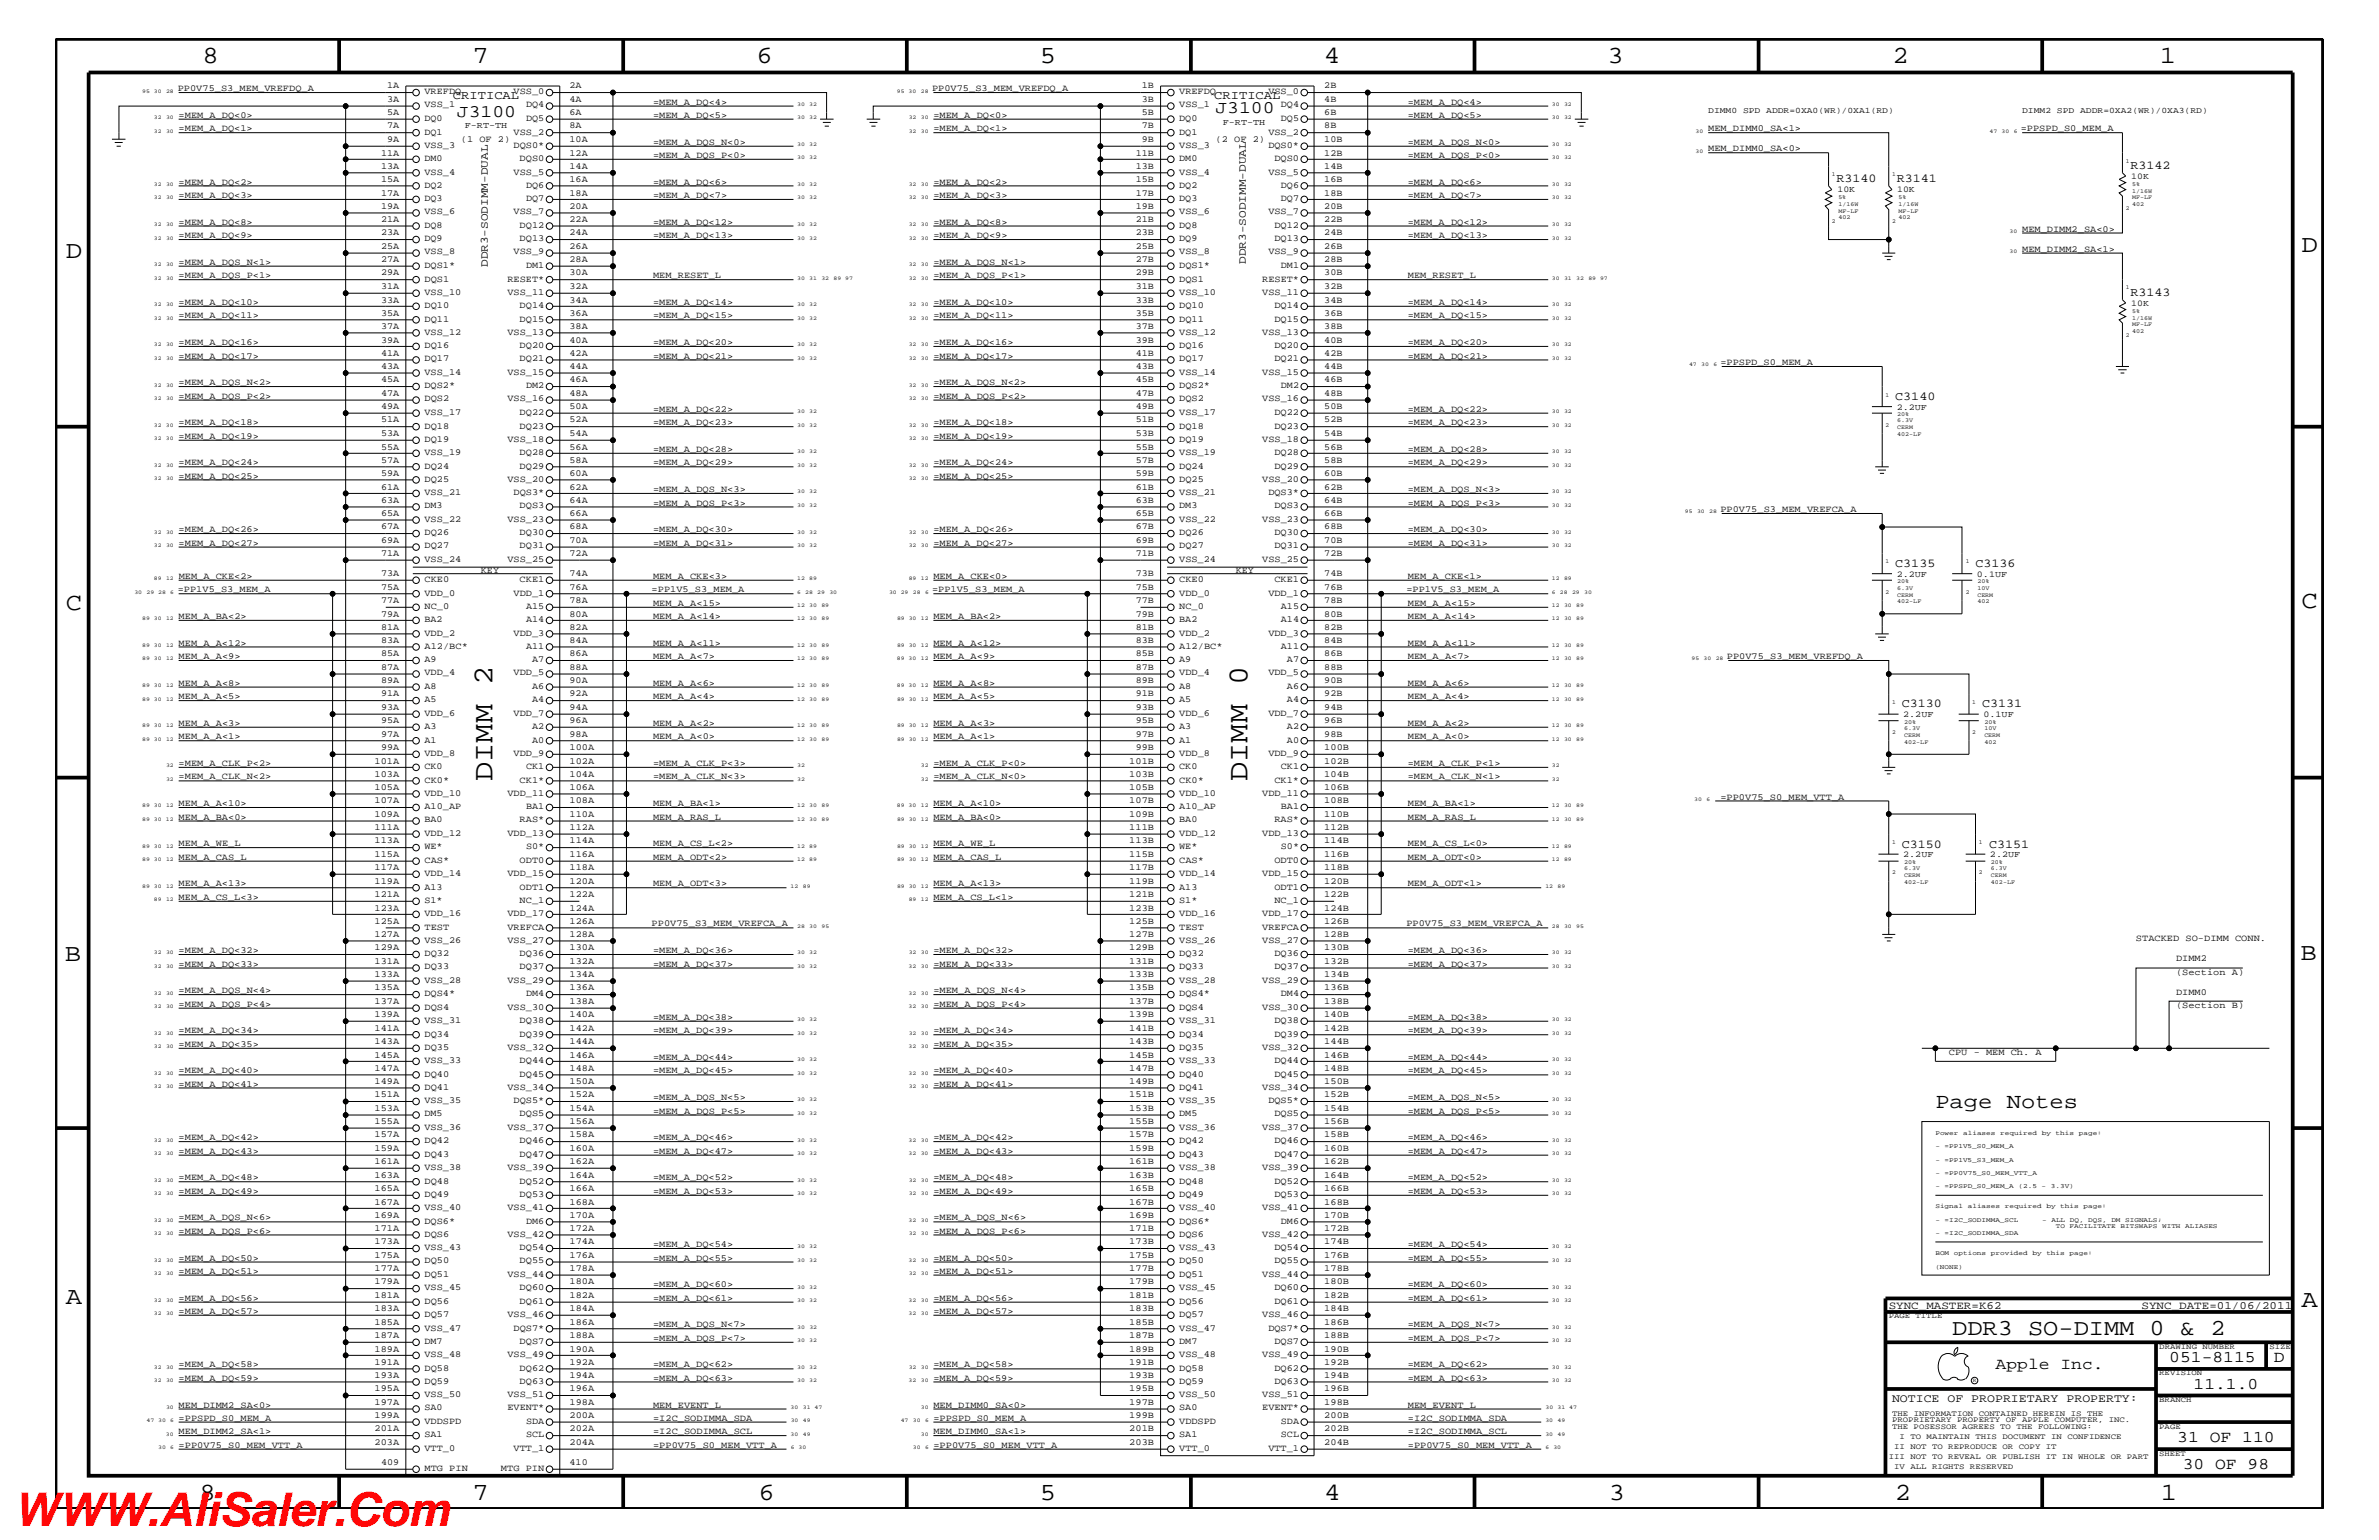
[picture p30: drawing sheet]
<svg xmlns="http://www.w3.org/2000/svg" width="432mm" height="279mm" viewBox="0 0 432 279" stroke-linecap="round" stroke-linejoin="round" font-family="sans-serif">
<defs><g id="words">
<text font-size="8.5" fill="#f00" x="2.5" y="276.8">WWW.AliSaler.Com</text>
<g font-size="5.2">
<text x="89.4" y="141.7" transform="rotate(-90 89.4 141.7)">DIMM 2</text>
<text x="226.4" y="141.7" transform="rotate(-90 226.4 141.7)">DIMM 0</text>
</g>
<g font-size="4.5">
<text x="36.7" y="11.5">8</text>
<text x="85.8" y="11.5">7</text>
<text x="137.3" y="11.5">6</text>
<text x="188.7" y="11.5">5</text>
<text x="240.3" y="11.5">4</text>
<text x="291.8" y="11.5">3</text>
<text x="343.5" y="11.5">2</text>
<text x="392" y="11.5">1</text>
<text x="11.9" y="46.8">D</text>
<text x="417.8" y="45.7">D</text>
<text x="11.9" y="110.6">C</text>
<text x="417.7" y="110.3">C</text>
<text x="11.8" y="174.3">B</text>
<text x="417.6" y="174.2">B</text>
<text x="11.9" y="236.7">A</text>
<text x="417.7" y="237.1">A</text>
<text x="36.2" y="272.1">8</text>
<text x="85.8" y="272.1">7</text>
<text x="137.7" y="272.1">6</text>
<text x="188.7" y="272.1">5</text>
<text x="240.4" y="272.1">4</text>
<text x="292" y="272.1">3</text>
<text x="343.9" y="272.1">2</text>
<text x="392.2" y="272.1">1</text>
</g>
<text font-size="4.1" x="354.3" y="242.3">DDR3 SO-DIMM 0 &amp; 2</text>
<text font-size="3.9" x="351.3" y="201">Page Notes</text>
<g font-size="3.2">
<text x="82.9" y="21.2">J3100</text>
<text x="220.6" y="20.5">J3100</text>
</g>
<g font-size="3">
<text x="362.2" y="248.4">Apple Inc.</text>
<text x="393.7" y="247.1">051-8115</text>
<text x="398.1" y="252">11.1.0</text>
<text x="412.7" y="247.1">D</text>
<text x="395.2" y="261.6">31 OF 110</text>
<text x="396.2" y="266.6">30 OF 98</text>
</g>
<g font-size="2.2">
<text x="82.2" y="18">CRITICAL</text>
<text x="220.4" y="18">CRITICAL</text>
<text x="333.3" y="33">R3140</text>
<text x="344.3" y="33">R3141</text>
<text x="386.7" y="30.6">R3142</text>
<text x="386.7" y="53.6">R3143</text>
<text x="344" y="72.6">C3140</text>
<text x="344" y="102.9">C3135</text>
<text x="358.6" y="102.9">C3136</text>
<text x="345.2" y="128.3">C3130</text>
<text x="359.7" y="128.3">C3131</text>
<text x="345.2" y="153.8">C3150</text>
<text x="361" y="153.8">C3151</text>
</g>
<text font-size="2.1" x="343.4" y="254.4">NOTICE OF PROPRIETARY PROPERTY:</text>
<g font-size="2">
<text x="226.1" y="47.9" transform="rotate(-90 226.1 47.9)">DDR3-SODIMM-DUAL</text>
<text x="88.6" y="48.5" transform="rotate(-90 88.6 48.5)">DDR3-SODIMM-DUAL</text>
<text x="342.8" y="237.4">SYNC_MASTER=K62</text>
<text x="388.7" y="237.4">SYNC_DATE=01/06/2011</text>
</g>
<g font-size="1.7">
<text x="32.3" y="16.5">PP0V75_S3_MEM_VREFDQ_A</text>
<text x="70.3" y="16">1A</text>
<text x="77" y="17.1">VREFDQ</text>
<text x="93.2" y="17.1">VSS_0</text>
<text x="103.4" y="16">2A</text>
<text x="169.2" y="16.5">PP0V75_S3_MEM_VREFDQ_A</text>
<text x="207.3" y="16">1B</text>
<text x="214" y="17.1">VREFDQ</text>
<text x="230.2" y="17.1">VSS_0</text>
<text x="240.4" y="16">2B</text>
<text x="32.4" y="23.8">=MEM_A_DQ&lt;1&gt;</text>
<text x="32.4" y="21.4">=MEM_A_DQ&lt;0&gt;</text>
<text x="70.3" y="18.5">3A</text>
<text x="70.3" y="23.3">7A</text>
<text x="70.3" y="20.9">5A</text>
<text x="77" y="19.5">VSS_1</text>
<text x="77" y="22">DQ0</text>
<text x="95.5" y="22">DQ5</text>
<text x="95.5" y="19.5">DQ4</text>
<text x="103.4" y="23.3">8A</text>
<text x="103.4" y="20.9">6A</text>
<text x="103.4" y="18.5">4A</text>
<text x="118.5" y="19">=MEM_A_DQ&lt;4&gt;</text>
<text x="118.5" y="21.4">=MEM_A_DQ&lt;5&gt;</text>
<text x="169.4" y="21.4">=MEM_A_DQ&lt;0&gt;</text>
<text x="169.4" y="23.8">=MEM_A_DQ&lt;1&gt;</text>
<text x="207.3" y="18.5">3B</text>
<text x="207.3" y="23.3">7B</text>
<text x="207.3" y="20.9">5B</text>
<text x="214" y="22">DQ0</text>
<text x="214" y="19.5">VSS_1</text>
<text x="232.5" y="22">DQ5</text>
<text x="232.5" y="19.5">DQ4</text>
<text x="240.4" y="23.3">8B</text>
<text x="240.4" y="20.9">6B</text>
<text x="240.4" y="18.5">4B</text>
<text x="255.5" y="21.4">=MEM_A_DQ&lt;5&gt;</text>
<text x="255.5" y="19">=MEM_A_DQ&lt;4&gt;</text>
<text x="310" y="23.8">MEM_DIMM0_SA&lt;1&gt;</text>
<text x="366.8" y="23.8">=PPSPD_S0_MEM_A</text>
<text x="69.2" y="28.2">11A</text>
<text x="70.3" y="25.8">9A</text>
<text x="77" y="26.8">VSS_3</text>
<text x="77" y="24.4">DQ1</text>
<text x="77" y="29.2">DM0</text>
<text x="83.7" y="25.7">(1 OF 2)</text>
<text x="93.2" y="24.4">VSS_2</text>
<text x="93.2" y="26.8">DQS0*</text>
<text x="94.3" y="29.2">DQS0</text>
<text x="103.4" y="25.8">10A</text>
<text x="103.4" y="28.2">12A</text>
<text x="118.5" y="26.3">=MEM_A_DQS_N&lt;0&gt;</text>
<text x="118.5" y="28.6">=MEM_A_DQS_P&lt;0&gt;</text>
<text x="206.2" y="28.2">11B</text>
<text x="207.3" y="25.8">9B</text>
<text x="214" y="29.2">DM0</text>
<text x="214" y="26.8">VSS_3</text>
<text x="214" y="24.4">DQ1</text>
<text x="220.6" y="25.7">(2 OF 2)</text>
<text x="230.2" y="26.8">DQS0*</text>
<text x="230.2" y="24.4">VSS_2</text>
<text x="231.3" y="29.2">DQS0</text>
<text x="240.4" y="25.8">10B</text>
<text x="240.4" y="28.2">12B</text>
<text x="255.5" y="28.6">=MEM_A_DQS_P&lt;0&gt;</text>
<text x="255.5" y="26.3">=MEM_A_DQS_N&lt;0&gt;</text>
<text x="310" y="27.5">MEM_DIMM0_SA&lt;0&gt;</text>
<text x="32.4" y="33.6">=MEM_A_DQ&lt;2&gt;</text>
<text x="32.4" y="35.9">=MEM_A_DQ&lt;3&gt;</text>
<text x="69.2" y="33">15A</text>
<text x="69.2" y="30.6">13A</text>
<text x="69.2" y="35.5">17A</text>
<text x="77" y="34.1">DQ2</text>
<text x="77" y="31.7">VSS_4</text>
<text x="93.2" y="31.7">VSS_5</text>
<text x="95.5" y="34.1">DQ6</text>
<text x="103.4" y="30.6">14A</text>
<text x="103.4" y="35.5">18A</text>
<text x="103.4" y="33">16A</text>
<text x="118.5" y="35.9">=MEM_A_DQ&lt;7&gt;</text>
<text x="118.5" y="33.6">=MEM_A_DQ&lt;6&gt;</text>
<text x="169.4" y="33.6">=MEM_A_DQ&lt;2&gt;</text>
<text x="169.4" y="35.9">=MEM_A_DQ&lt;3&gt;</text>
<text x="206.2" y="33">15B</text>
<text x="206.2" y="30.6">13B</text>
<text x="206.2" y="35.5">17B</text>
<text x="214" y="31.7">VSS_4</text>
<text x="214" y="34.1">DQ2</text>
<text x="230.2" y="31.7">VSS_5</text>
<text x="232.5" y="34.1">DQ6</text>
<text x="240.4" y="30.6">14B</text>
<text x="240.4" y="35.5">18B</text>
<text x="240.4" y="33">16B</text>
<text x="255.5" y="35.9">=MEM_A_DQ&lt;7&gt;</text>
<text x="255.5" y="33.6">=MEM_A_DQ&lt;6&gt;</text>
<text x="32.4" y="40.8">=MEM_A_DQ&lt;8&gt;</text>
<text x="69.2" y="37.9">19A</text>
<text x="69.2" y="40.3">21A</text>
<text x="77" y="36.5">DQ3</text>
<text x="77" y="38.9">VSS_6</text>
<text x="77" y="41.3">DQ8</text>
<text x="93.2" y="38.9">VSS_7</text>
<text x="94.3" y="41.3">DQ12</text>
<text x="95.5" y="36.5">DQ7</text>
<text x="103.4" y="37.9">20A</text>
<text x="103.4" y="40.3">22A</text>
<text x="118.5" y="40.8">=MEM_A_DQ&lt;12&gt;</text>
<text x="169.4" y="40.8">=MEM_A_DQ&lt;8&gt;</text>
<text x="206.2" y="37.9">19B</text>
<text x="206.2" y="40.3">21B</text>
<text x="214" y="36.5">DQ3</text>
<text x="214" y="41.3">DQ8</text>
<text x="214" y="38.9">VSS_6</text>
<text x="230.2" y="38.9">VSS_7</text>
<text x="231.3" y="41.3">DQ12</text>
<text x="232.5" y="36.5">DQ7</text>
<text x="240.4" y="37.9">20B</text>
<text x="240.4" y="40.3">22B</text>
<text x="255.5" y="40.8">=MEM_A_DQ&lt;12&gt;</text>
<text x="32.4" y="43.2">=MEM_A_DQ&lt;9&gt;</text>
<text x="69.2" y="45.2">25A</text>
<text x="69.2" y="47.6">27A</text>
<text x="69.2" y="42.7">23A</text>
<text x="77" y="43.8">DQ9</text>
<text x="77" y="46.2">VSS_8</text>
<text x="93.2" y="46.2">VSS_9</text>
<text x="94.3" y="43.8">DQ13</text>
<text x="103.4" y="45.2">26A</text>
<text x="103.4" y="42.7">24A</text>
<text x="103.4" y="47.6">28A</text>
<text x="118.5" y="43.2">=MEM_A_DQ&lt;13&gt;</text>
<text x="169.4" y="43.2">=MEM_A_DQ&lt;9&gt;</text>
<text x="206.2" y="45.2">25B</text>
<text x="206.2" y="47.6">27B</text>
<text x="206.2" y="42.7">23B</text>
<text x="214" y="43.8">DQ9</text>
<text x="214" y="46.2">VSS_8</text>
<text x="230.2" y="46.2">VSS_9</text>
<text x="231.3" y="43.8">DQ13</text>
<text x="240.4" y="45.2">26B</text>
<text x="240.4" y="42.7">24B</text>
<text x="240.4" y="47.6">28B</text>
<text x="255.5" y="43.2">=MEM_A_DQ&lt;13&gt;</text>
<text x="367" y="42">MEM_DIMM2_SA&lt;0&gt;</text>
<text x="367" y="45.7">MEM_DIMM2_SA&lt;1&gt;</text>
<text x="32.4" y="50.5">=MEM_A_DQS_P&lt;1&gt;</text>
<text x="32.4" y="48">=MEM_A_DQS_N&lt;1&gt;</text>
<text x="69.2" y="52.4">31A</text>
<text x="69.2" y="50">29A</text>
<text x="77" y="48.6">DQS1*</text>
<text x="77" y="51.1">DQS1</text>
<text x="77" y="53.5">VSS_10</text>
<text x="92.1" y="53.5">VSS_11</text>
<text x="92.1" y="51.1">RESET*</text>
<text x="95.5" y="48.6">DM1</text>
<text x="103.4" y="52.4">32A</text>
<text x="103.4" y="50">30A</text>
<text x="118.5" y="50.5">MEM_RESET_L</text>
<text x="169.4" y="50.5">=MEM_A_DQS_P&lt;1&gt;</text>
<text x="169.4" y="48">=MEM_A_DQS_N&lt;1&gt;</text>
<text x="206.2" y="52.4">31B</text>
<text x="206.2" y="50">29B</text>
<text x="214" y="53.5">VSS_10</text>
<text x="214" y="48.6">DQS1*</text>
<text x="214" y="51.1">DQS1</text>
<text x="229.1" y="53.5">VSS_11</text>
<text x="229.1" y="51.1">RESET*</text>
<text x="232.5" y="48.6">DM1</text>
<text x="240.4" y="52.4">32B</text>
<text x="240.4" y="50">30B</text>
<text x="255.5" y="50.5">MEM_RESET_L</text>
<text x="32.4" y="55.3">=MEM_A_DQ&lt;10&gt;</text>
<text x="32.4" y="57.8">=MEM_A_DQ&lt;11&gt;</text>
<text x="69.2" y="59.7">37A</text>
<text x="69.2" y="57.3">35A</text>
<text x="69.2" y="54.9">33A</text>
<text x="77" y="58.4">DQ11</text>
<text x="77" y="55.9">DQ10</text>
<text x="94.3" y="58.4">DQ15</text>
<text x="94.3" y="55.9">DQ14</text>
<text x="103.4" y="59.7">38A</text>
<text x="103.4" y="57.3">36A</text>
<text x="103.4" y="54.9">34A</text>
<text x="118.5" y="55.3">=MEM_A_DQ&lt;14&gt;</text>
<text x="118.5" y="57.8">=MEM_A_DQ&lt;15&gt;</text>
<text x="169.4" y="55.3">=MEM_A_DQ&lt;10&gt;</text>
<text x="169.4" y="57.8">=MEM_A_DQ&lt;11&gt;</text>
<text x="206.2" y="59.7">37B</text>
<text x="206.2" y="57.3">35B</text>
<text x="206.2" y="54.9">33B</text>
<text x="214" y="58.4">DQ11</text>
<text x="214" y="55.9">DQ10</text>
<text x="231.3" y="58.4">DQ15</text>
<text x="231.3" y="55.9">DQ14</text>
<text x="240.4" y="59.7">38B</text>
<text x="240.4" y="57.3">36B</text>
<text x="240.4" y="54.9">34B</text>
<text x="255.5" y="55.3">=MEM_A_DQ&lt;14&gt;</text>
<text x="255.5" y="57.8">=MEM_A_DQ&lt;15&gt;</text>
<text x="32.4" y="62.6">=MEM_A_DQ&lt;16&gt;</text>
<text x="32.4" y="65.1">=MEM_A_DQ&lt;17&gt;</text>
<text x="69.2" y="64.5">41A</text>
<text x="69.2" y="62.2">39A</text>
<text x="77" y="63.2">DQ16</text>
<text x="77" y="60.7">VSS_12</text>
<text x="77" y="65.6">DQ17</text>
<text x="92.1" y="60.7">VSS_13</text>
<text x="94.3" y="63.2">DQ20</text>
<text x="94.3" y="65.6">DQ21</text>
<text x="103.4" y="64.5">42A</text>
<text x="103.4" y="62.2">40A</text>
<text x="118.5" y="65.1">=MEM_A_DQ&lt;21&gt;</text>
<text x="118.5" y="62.6">=MEM_A_DQ&lt;20&gt;</text>
<text x="169.4" y="65.1">=MEM_A_DQ&lt;17&gt;</text>
<text x="169.4" y="62.6">=MEM_A_DQ&lt;16&gt;</text>
<text x="206.2" y="64.5">41B</text>
<text x="206.2" y="62.2">39B</text>
<text x="214" y="63.2">DQ16</text>
<text x="214" y="60.7">VSS_12</text>
<text x="214" y="65.6">DQ17</text>
<text x="229.1" y="60.7">VSS_13</text>
<text x="231.3" y="63.2">DQ20</text>
<text x="231.3" y="65.6">DQ21</text>
<text x="240.4" y="64.5">42B</text>
<text x="240.4" y="62.2">40B</text>
<text x="255.5" y="65.1">=MEM_A_DQ&lt;21&gt;</text>
<text x="255.5" y="62.6">=MEM_A_DQ&lt;20&gt;</text>
<text x="32.4" y="69.9">=MEM_A_DQS_N&lt;2&gt;</text>
<text x="69.2" y="67">43A</text>
<text x="69.2" y="69.4">45A</text>
<text x="69.2" y="71.8">47A</text>
<text x="77" y="70.5">DQS2*</text>
<text x="77" y="68">VSS_14</text>
<text x="92.1" y="68">VSS_15</text>
<text x="95.5" y="70.5">DM2</text>
<text x="103.4" y="71.8">48A</text>
<text x="103.4" y="67">44A</text>
<text x="103.4" y="69.4">46A</text>
<text x="169.4" y="69.9">=MEM_A_DQS_N&lt;2&gt;</text>
<text x="206.2" y="67">43B</text>
<text x="206.2" y="69.4">45B</text>
<text x="206.2" y="71.8">47B</text>
<text x="214" y="68">VSS_14</text>
<text x="214" y="70.5">DQS2*</text>
<text x="229.1" y="68">VSS_15</text>
<text x="232.5" y="70.5">DM2</text>
<text x="240.4" y="71.8">48B</text>
<text x="240.4" y="67">44B</text>
<text x="240.4" y="69.4">46B</text>
<text x="312.3" y="66.2">=PPSPD_S0_MEM_A</text>
<text x="32.4" y="72.3">=MEM_A_DQS_P&lt;2&gt;</text>
<text x="32.4" y="77.2">=MEM_A_DQ&lt;18&gt;</text>
<text x="69.2" y="74.3">49A</text>
<text x="69.2" y="76.7">51A</text>
<text x="77" y="77.8">DQ18</text>
<text x="77" y="72.8">DQS2</text>
<text x="77" y="75.3">VSS_17</text>
<text x="92.1" y="72.8">VSS_16</text>
<text x="94.3" y="75.3">DQ22</text>
<text x="94.3" y="77.8">DQ23</text>
<text x="103.4" y="76.7">52A</text>
<text x="103.4" y="74.3">50A</text>
<text x="118.5" y="74.7">=MEM_A_DQ&lt;22&gt;</text>
<text x="118.5" y="77.2">=MEM_A_DQ&lt;23&gt;</text>
<text x="169.4" y="72.3">=MEM_A_DQS_P&lt;2&gt;</text>
<text x="169.4" y="77.2">=MEM_A_DQ&lt;18&gt;</text>
<text x="206.2" y="74.3">49B</text>
<text x="206.2" y="76.7">51B</text>
<text x="214" y="75.3">VSS_17</text>
<text x="214" y="72.8">DQS2</text>
<text x="214" y="77.8">DQ18</text>
<text x="229.1" y="72.8">VSS_16</text>
<text x="231.3" y="75.3">DQ22</text>
<text x="231.3" y="77.8">DQ23</text>
<text x="240.4" y="76.7">52B</text>
<text x="240.4" y="74.3">50B</text>
<text x="255.5" y="77.2">=MEM_A_DQ&lt;23&gt;</text>
<text x="255.5" y="74.7">=MEM_A_DQ&lt;22&gt;</text>
<text x="32.4" y="79.6">=MEM_A_DQ&lt;19&gt;</text>
<text x="69.2" y="81.6">55A</text>
<text x="69.2" y="83.9">57A</text>
<text x="69.2" y="79.1">53A</text>
<text x="77" y="80.1">DQ19</text>
<text x="77" y="82.6">VSS_19</text>
<text x="92.1" y="80.1">VSS_18</text>
<text x="94.3" y="82.6">DQ28</text>
<text x="103.4" y="79.1">54A</text>
<text x="103.4" y="83.9">58A</text>
<text x="103.4" y="81.6">56A</text>
<text x="118.5" y="82">=MEM_A_DQ&lt;28&gt;</text>
<text x="169.4" y="79.6">=MEM_A_DQ&lt;19&gt;</text>
<text x="206.2" y="81.6">55B</text>
<text x="206.2" y="83.9">57B</text>
<text x="206.2" y="79.1">53B</text>
<text x="214" y="82.6">VSS_19</text>
<text x="214" y="80.1">DQ19</text>
<text x="229.1" y="80.1">VSS_18</text>
<text x="231.3" y="82.6">DQ28</text>
<text x="240.4" y="79.1">54B</text>
<text x="240.4" y="83.9">58B</text>
<text x="240.4" y="81.6">56B</text>
<text x="255.5" y="82">=MEM_A_DQ&lt;28&gt;</text>
<text x="32.4" y="84.4">=MEM_A_DQ&lt;24&gt;</text>
<text x="32.4" y="86.9">=MEM_A_DQ&lt;25&gt;</text>
<text x="69.2" y="88.8">61A</text>
<text x="69.2" y="86.4">59A</text>
<text x="77" y="89.9">VSS_21</text>
<text x="77" y="85">DQ24</text>
<text x="77" y="87.4">DQ25</text>
<text x="92.1" y="87.4">VSS_20</text>
<text x="93.2" y="89.9">DQS3*</text>
<text x="94.3" y="85">DQ29</text>
<text x="103.4" y="86.4">60A</text>
<text x="103.4" y="88.8">62A</text>
<text x="118.5" y="84.4">=MEM_A_DQ&lt;29&gt;</text>
<text x="118.5" y="89.3">=MEM_A_DQS_N&lt;3&gt;</text>
<text x="169.4" y="84.4">=MEM_A_DQ&lt;24&gt;</text>
<text x="169.4" y="86.9">=MEM_A_DQ&lt;25&gt;</text>
<text x="206.2" y="88.8">61B</text>
<text x="206.2" y="86.4">59B</text>
<text x="214" y="89.9">VSS_21</text>
<text x="214" y="87.4">DQ25</text>
<text x="214" y="85">DQ24</text>
<text x="229.1" y="87.4">VSS_20</text>
<text x="230.2" y="89.9">DQS3*</text>
<text x="231.3" y="85">DQ29</text>
<text x="240.4" y="86.4">60B</text>
<text x="240.4" y="88.8">62B</text>
<text x="255.5" y="89.3">=MEM_A_DQS_N&lt;3&gt;</text>
<text x="255.5" y="84.4">=MEM_A_DQ&lt;29&gt;</text>
<text x="69.2" y="93.7">65A</text>
<text x="69.2" y="91.2">63A</text>
<text x="77" y="92.2">DM3</text>
<text x="77" y="94.7">VSS_22</text>
<text x="92.1" y="94.7">VSS_23</text>
<text x="94.3" y="92.2">DQS3</text>
<text x="103.4" y="93.7">66A</text>
<text x="103.4" y="91.2">64A</text>
<text x="118.5" y="91.7">=MEM_A_DQS_P&lt;3&gt;</text>
<text x="206.2" y="93.7">65B</text>
<text x="206.2" y="91.2">63B</text>
<text x="214" y="92.2">DM3</text>
<text x="214" y="94.7">VSS_22</text>
<text x="229.1" y="94.7">VSS_23</text>
<text x="231.3" y="92.2">DQS3</text>
<text x="240.4" y="93.7">66B</text>
<text x="240.4" y="91.2">64B</text>
<text x="255.5" y="91.7">=MEM_A_DQS_P&lt;3&gt;</text>
<text x="312.3" y="92.9">PP0V75_S3_MEM_VREFCA_A</text>
<text x="32.4" y="96.5">=MEM_A_DQ&lt;26&gt;</text>
<text x="32.4" y="99">=MEM_A_DQ&lt;27&gt;</text>
<text x="69.2" y="101">71A</text>
<text x="69.2" y="98.5">69A</text>
<text x="69.2" y="96">67A</text>
<text x="77" y="102">VSS_24</text>
<text x="77" y="99.5">DQ27</text>
<text x="77" y="97.1">DQ26</text>
<text x="92.1" y="102">VSS_25</text>
<text x="94.3" y="97.1">DQ30</text>
<text x="94.3" y="99.5">DQ31</text>
<text x="103.4" y="101">72A</text>
<text x="103.4" y="98.5">70A</text>
<text x="103.4" y="96">68A</text>
<text x="118.5" y="96.5">=MEM_A_DQ&lt;30&gt;</text>
<text x="118.5" y="99">=MEM_A_DQ&lt;31&gt;</text>
<text x="169.4" y="99">=MEM_A_DQ&lt;27&gt;</text>
<text x="169.4" y="96.5">=MEM_A_DQ&lt;26&gt;</text>
<text x="206.2" y="101">71B</text>
<text x="206.2" y="98.5">69B</text>
<text x="206.2" y="96">67B</text>
<text x="214" y="97.1">DQ26</text>
<text x="214" y="99.5">DQ27</text>
<text x="214" y="102">VSS_24</text>
<text x="229.1" y="102">VSS_25</text>
<text x="231.3" y="97.1">DQ30</text>
<text x="231.3" y="99.5">DQ31</text>
<text x="240.4" y="101">72B</text>
<text x="240.4" y="98.5">70B</text>
<text x="240.4" y="96">68B</text>
<text x="255.5" y="96.5">=MEM_A_DQ&lt;30&gt;</text>
<text x="255.5" y="99">=MEM_A_DQ&lt;31&gt;</text>
<text x="32.3" y="107.5">=PP1V5_S3_MEM_A</text>
<text x="32.4" y="105">MEM_A_CKE&lt;2&gt;</text>
<text x="69.2" y="107">75A</text>
<text x="69.2" y="104.6">73A</text>
<text x="77" y="105.6">CKE0</text>
<text x="87.3" y="103.9">KEY</text>
<text x="94.3" y="105.6">CKE1</text>
<text x="103.4" y="107">76A</text>
<text x="103.4" y="104.6">74A</text>
<text x="118.3" y="107.5">=PP1V5_S3_MEM_A</text>
<text x="118.5" y="105">MEM_A_CKE&lt;3&gt;</text>
<text x="169.2" y="107.5">=PP1V5_S3_MEM_A</text>
<text x="169.4" y="105">MEM_A_CKE&lt;0&gt;</text>
<text x="206.2" y="107">75B</text>
<text x="206.2" y="104.6">73B</text>
<text x="214" y="105.6">CKE0</text>
<text x="224.3" y="103.9">KEY</text>
<text x="231.3" y="105.6">CKE1</text>
<text x="240.4" y="107">76B</text>
<text x="240.4" y="104.6">74B</text>
<text x="255.3" y="107.5">=PP1V5_S3_MEM_A</text>
<text x="255.5" y="105">MEM_A_CKE&lt;1&gt;</text>
<text x="32.4" y="112.3">MEM_A_BA&lt;2&gt;</text>
<text x="69.2" y="109.4">77A</text>
<text x="69.2" y="111.9">79A</text>
<text x="77" y="112.9">BA2</text>
<text x="77" y="110.4">NC_0</text>
<text x="77" y="108.1">VDD_0</text>
<text x="93.2" y="108.1">VDD_1</text>
<text x="95.5" y="110.4">A15</text>
<text x="95.5" y="112.9">A14</text>
<text x="103.4" y="109.4">78A</text>
<text x="103.4" y="111.9">80A</text>
<text x="118.5" y="112.3">MEM_A_A&lt;14&gt;</text>
<text x="118.5" y="109.9">MEM_A_A&lt;15&gt;</text>
<text x="169.4" y="112.3">MEM_A_BA&lt;2&gt;</text>
<text x="206.2" y="109.4">77B</text>
<text x="206.2" y="111.9">79B</text>
<text x="214" y="112.9">BA2</text>
<text x="214" y="108.1">VDD_0</text>
<text x="214" y="110.4">NC_0</text>
<text x="230.2" y="108.1">VDD_1</text>
<text x="232.5" y="110.4">A15</text>
<text x="232.5" y="112.9">A14</text>
<text x="240.4" y="109.4">78B</text>
<text x="240.4" y="111.9">80B</text>
<text x="255.5" y="109.9">MEM_A_A&lt;15&gt;</text>
<text x="255.5" y="112.3">MEM_A_A&lt;14&gt;</text>
<text x="32.4" y="117.2">MEM_A_A&lt;12&gt;</text>
<text x="32.4" y="119.6">MEM_A_A&lt;9&gt;</text>
<text x="69.2" y="114.2">81A</text>
<text x="69.2" y="119.1">85A</text>
<text x="69.2" y="116.7">83A</text>
<text x="77" y="117.7">A12/BC*</text>
<text x="77" y="115.3">VDD_2</text>
<text x="93.2" y="115.3">VDD_3</text>
<text x="95.5" y="117.7">A11</text>
<text x="103.4" y="114.2">82A</text>
<text x="103.4" y="119.1">86A</text>
<text x="103.4" y="116.7">84A</text>
<text x="118.5" y="119.6">MEM_A_A&lt;7&gt;</text>
<text x="118.5" y="117.2">MEM_A_A&lt;11&gt;</text>
<text x="169.4" y="117.2">MEM_A_A&lt;12&gt;</text>
<text x="169.4" y="119.6">MEM_A_A&lt;9&gt;</text>
<text x="206.2" y="114.2">81B</text>
<text x="206.2" y="119.1">85B</text>
<text x="206.2" y="116.7">83B</text>
<text x="214" y="117.7">A12/BC*</text>
<text x="214" y="115.3">VDD_2</text>
<text x="230.2" y="115.3">VDD_3</text>
<text x="232.5" y="117.7">A11</text>
<text x="240.4" y="114.2">82B</text>
<text x="240.4" y="119.1">86B</text>
<text x="240.4" y="116.7">84B</text>
<text x="255.5" y="119.6">MEM_A_A&lt;7&gt;</text>
<text x="255.5" y="117.2">MEM_A_A&lt;11&gt;</text>
<text x="313.4" y="119.6">PP0V75_S3_MEM_VREFDQ_A</text>
<text x="32.4" y="124.4">MEM_A_A&lt;8&gt;</text>
<text x="69.2" y="121.5">87A</text>
<text x="69.2" y="124">89A</text>
<text x="77" y="122.5">VDD_4</text>
<text x="77" y="125">A8</text>
<text x="77" y="120.2">A9</text>
<text x="93.2" y="122.5">VDD_5</text>
<text x="96.6" y="120.2">A7</text>
<text x="96.6" y="125">A6</text>
<text x="103.4" y="121.5">88A</text>
<text x="103.4" y="124">90A</text>
<text x="118.5" y="124.4">MEM_A_A&lt;6&gt;</text>
<text x="169.4" y="124.4">MEM_A_A&lt;8&gt;</text>
<text x="206.2" y="121.5">87B</text>
<text x="206.2" y="124">89B</text>
<text x="214" y="120.2">A9</text>
<text x="214" y="125">A8</text>
<text x="214" y="122.5">VDD_4</text>
<text x="230.2" y="122.5">VDD_5</text>
<text x="233.6" y="125">A6</text>
<text x="233.6" y="120.2">A7</text>
<text x="240.4" y="121.5">88B</text>
<text x="240.4" y="124">90B</text>
<text x="255.5" y="124.4">MEM_A_A&lt;6&gt;</text>
<text x="32.4" y="131.7">MEM_A_A&lt;3&gt;</text>
<text x="32.4" y="126.9">MEM_A_A&lt;5&gt;</text>
<text x="69.2" y="128.8">93A</text>
<text x="69.2" y="126.4">91A</text>
<text x="69.2" y="131.3">95A</text>
<text x="77" y="127.5">A5</text>
<text x="77" y="129.8">VDD_6</text>
<text x="93.2" y="129.8">VDD_7</text>
<text x="96.6" y="127.5">A4</text>
<text x="103.4" y="128.8">94A</text>
<text x="103.4" y="126.4">92A</text>
<text x="103.4" y="131.3">96A</text>
<text x="118.5" y="131.7">MEM_A_A&lt;2&gt;</text>
<text x="118.5" y="126.9">MEM_A_A&lt;4&gt;</text>
<text x="169.4" y="126.9">MEM_A_A&lt;5&gt;</text>
<text x="169.4" y="131.7">MEM_A_A&lt;3&gt;</text>
<text x="206.2" y="128.8">93B</text>
<text x="206.2" y="126.4">91B</text>
<text x="206.2" y="131.3">95B</text>
<text x="214" y="129.8">VDD_6</text>
<text x="214" y="127.5">A5</text>
<text x="230.2" y="129.8">VDD_7</text>
<text x="233.6" y="127.5">A4</text>
<text x="240.4" y="128.8">94B</text>
<text x="240.4" y="126.4">92B</text>
<text x="240.4" y="131.3">96B</text>
<text x="255.5" y="131.7">MEM_A_A&lt;2&gt;</text>
<text x="255.5" y="126.9">MEM_A_A&lt;4&gt;</text>
<text x="32.4" y="134.1">MEM_A_A&lt;1&gt;</text>
<text x="69.2" y="136.1">99A</text>
<text x="69.2" y="133.6">97A</text>
<text x="77" y="132.3">A3</text>
<text x="77" y="137.1">VDD_8</text>
<text x="77" y="134.7">A1</text>
<text x="93.2" y="137.1">VDD_9</text>
<text x="96.6" y="132.3">A2</text>
<text x="96.6" y="134.7">A0</text>
<text x="103.4" y="136.1">100A</text>
<text x="103.4" y="133.6">98A</text>
<text x="118.5" y="134.1">MEM_A_A&lt;0&gt;</text>
<text x="169.4" y="134.1">MEM_A_A&lt;1&gt;</text>
<text x="206.2" y="136.1">99B</text>
<text x="206.2" y="133.6">97B</text>
<text x="214" y="137.1">VDD_8</text>
<text x="214" y="134.7">A1</text>
<text x="214" y="132.3">A3</text>
<text x="230.2" y="137.1">VDD_9</text>
<text x="233.6" y="134.7">A0</text>
<text x="233.6" y="132.3">A2</text>
<text x="240.4" y="136.1">100B</text>
<text x="240.4" y="133.6">98B</text>
<text x="255.5" y="134.1">MEM_A_A&lt;0&gt;</text>
<text x="32.4" y="139">=MEM_A_CLK_P&lt;2&gt;</text>
<text x="32.4" y="141.4">=MEM_A_CLK_N&lt;2&gt;</text>
<text x="68" y="143.4">105A</text>
<text x="68" y="140.9">103A</text>
<text x="68" y="138.5">101A</text>
<text x="77" y="139.6">CK0</text>
<text x="77" y="142">CK0*</text>
<text x="94.3" y="142">CK1*</text>
<text x="95.5" y="139.6">CK1</text>
<text x="103.4" y="143.4">106A</text>
<text x="103.4" y="140.9">104A</text>
<text x="103.4" y="138.5">102A</text>
<text x="118.5" y="139">=MEM_A_CLK_P&lt;3&gt;</text>
<text x="118.5" y="141.4">=MEM_A_CLK_N&lt;3&gt;</text>
<text x="169.4" y="141.4">=MEM_A_CLK_N&lt;0&gt;</text>
<text x="169.4" y="139">=MEM_A_CLK_P&lt;0&gt;</text>
<text x="205" y="143.4">105B</text>
<text x="205" y="140.9">103B</text>
<text x="205" y="138.5">101B</text>
<text x="214" y="142">CK0*</text>
<text x="214" y="139.6">CK0</text>
<text x="231.3" y="142">CK1*</text>
<text x="232.5" y="139.6">CK1</text>
<text x="240.4" y="143.4">106B</text>
<text x="240.4" y="140.9">104B</text>
<text x="240.4" y="138.5">102B</text>
<text x="255.5" y="139">=MEM_A_CLK_P&lt;1&gt;</text>
<text x="255.5" y="141.4">=MEM_A_CLK_N&lt;1&gt;</text>
<text x="32.4" y="146.2">MEM_A_A&lt;10&gt;</text>
<text x="32.4" y="148.7">MEM_A_BA&lt;0&gt;</text>
<text x="68" y="145.7">107A</text>
<text x="68" y="148.2">109A</text>
<text x="77" y="149.2">BA0</text>
<text x="77" y="146.8">A10_AP</text>
<text x="77" y="144.4">VDD_10</text>
<text x="92.1" y="144.4">VDD_11</text>
<text x="94.3" y="149.2">RAS*</text>
<text x="95.5" y="146.8">BA1</text>
<text x="103.4" y="148.2">110A</text>
<text x="103.4" y="145.7">108A</text>
<text x="118.5" y="146.2">MEM_A_BA&lt;1&gt;</text>
<text x="118.5" y="148.7">MEM_A_RAS_L</text>
<text x="169.4" y="148.7">MEM_A_BA&lt;0&gt;</text>
<text x="169.4" y="146.2">MEM_A_A&lt;10&gt;</text>
<text x="205" y="145.7">107B</text>
<text x="205" y="148.2">109B</text>
<text x="214" y="146.8">A10_AP</text>
<text x="214" y="149.2">BA0</text>
<text x="214" y="144.4">VDD_10</text>
<text x="229.1" y="144.4">VDD_11</text>
<text x="231.3" y="149.2">RAS*</text>
<text x="232.5" y="146.8">BA1</text>
<text x="240.4" y="148.2">110B</text>
<text x="240.4" y="145.7">108B</text>
<text x="255.5" y="148.7">MEM_A_RAS_L</text>
<text x="255.5" y="146.2">MEM_A_BA&lt;1&gt;</text>
<text x="312.3" y="145.1">=PP0V75_S0_MEM_VTT_A</text>
<text x="32.4" y="153.5">MEM_A_WE_L</text>
<text x="32.4" y="156">MEM_A_CAS_L</text>
<text x="68" y="153">113A</text>
<text x="68" y="150.7">111A</text>
<text x="68" y="155.5">115A</text>
<text x="77" y="151.7">VDD_12</text>
<text x="77" y="154.1">WE*</text>
<text x="92.1" y="151.7">VDD_13</text>
<text x="95.5" y="154.1">S0*</text>
<text x="103.4" y="153">114A</text>
<text x="103.4" y="150.7">112A</text>
<text x="103.4" y="155.5">116A</text>
<text x="118.5" y="156">MEM_A_ODT&lt;2&gt;</text>
<text x="118.5" y="153.5">MEM_A_CS_L&lt;2&gt;</text>
<text x="169.4" y="156">MEM_A_CAS_L</text>
<text x="169.4" y="153.5">MEM_A_WE_L</text>
<text x="205" y="153">113B</text>
<text x="205" y="150.7">111B</text>
<text x="205" y="155.5">115B</text>
<text x="214" y="154.1">WE*</text>
<text x="214" y="151.7">VDD_12</text>
<text x="229.1" y="151.7">VDD_13</text>
<text x="232.5" y="154.1">S0*</text>
<text x="240.4" y="153">114B</text>
<text x="240.4" y="150.7">112B</text>
<text x="240.4" y="155.5">116B</text>
<text x="255.5" y="156">MEM_A_ODT&lt;0&gt;</text>
<text x="255.5" y="153.5">MEM_A_CS_L&lt;0&gt;</text>
<text x="32.4" y="160.8">MEM_A_A&lt;13&gt;</text>
<text x="68" y="160.3">119A</text>
<text x="68" y="157.9">117A</text>
<text x="77" y="161.4">A13</text>
<text x="77" y="158.9">VDD_14</text>
<text x="77" y="156.5">CAS*</text>
<text x="92.1" y="158.9">VDD_15</text>
<text x="94.3" y="161.4">ODT1</text>
<text x="94.3" y="156.5">ODT0</text>
<text x="103.4" y="157.9">118A</text>
<text x="103.4" y="160.3">120A</text>
<text x="118.5" y="160.8">MEM_A_ODT&lt;3&gt;</text>
<text x="169.4" y="160.8">MEM_A_A&lt;13&gt;</text>
<text x="205" y="160.3">119B</text>
<text x="205" y="157.9">117B</text>
<text x="214" y="161.4">A13</text>
<text x="214" y="156.5">CAS*</text>
<text x="214" y="158.9">VDD_14</text>
<text x="229.1" y="158.9">VDD_15</text>
<text x="231.3" y="156.5">ODT0</text>
<text x="231.3" y="161.4">ODT1</text>
<text x="240.4" y="157.9">118B</text>
<text x="240.4" y="160.3">120B</text>
<text x="255.5" y="160.8">MEM_A_ODT&lt;1&gt;</text>
<text x="32.4" y="163.3">MEM_A_CS_L&lt;3&gt;</text>
<text x="68" y="167.6">125A</text>
<text x="68" y="162.8">121A</text>
<text x="68" y="165.2">123A</text>
<text x="77" y="163.8">S1*</text>
<text x="77" y="166.2">VDD_16</text>
<text x="92.1" y="166.2">VDD_17</text>
<text x="94.3" y="163.8">NC_1</text>
<text x="103.4" y="167.6">126A</text>
<text x="103.4" y="165.2">124A</text>
<text x="103.4" y="162.8">122A</text>
<text x="169.4" y="163.3">MEM_A_CS_L&lt;1&gt;</text>
<text x="205" y="167.6">125B</text>
<text x="205" y="162.8">121B</text>
<text x="205" y="165.2">123B</text>
<text x="214" y="166.2">VDD_16</text>
<text x="214" y="163.8">S1*</text>
<text x="229.1" y="166.2">VDD_17</text>
<text x="231.3" y="163.8">NC_1</text>
<text x="240.4" y="167.6">126B</text>
<text x="240.4" y="165.2">124B</text>
<text x="240.4" y="162.8">122B</text>
<text x="32.4" y="172.9">=MEM_A_DQ&lt;32&gt;</text>
<text x="68" y="170">127A</text>
<text x="68" y="172.4">129A</text>
<text x="77" y="171.1">VSS_26</text>
<text x="77" y="168.7">TEST</text>
<text x="77" y="173.5">DQ32</text>
<text x="92.1" y="171.1">VSS_27</text>
<text x="92.1" y="168.7">VREFCA</text>
<text x="94.3" y="173.5">DQ36</text>
<text x="103.4" y="170">128A</text>
<text x="103.4" y="172.4">130A</text>
<text x="118.3" y="168.1">PP0V75_S3_MEM_VREFCA_A</text>
<text x="118.5" y="172.9">=MEM_A_DQ&lt;36&gt;</text>
<text x="169.4" y="172.9">=MEM_A_DQ&lt;32&gt;</text>
<text x="205" y="170">127B</text>
<text x="205" y="172.4">129B</text>
<text x="214" y="171.1">VSS_26</text>
<text x="214" y="173.5">DQ32</text>
<text x="214" y="168.7">TEST</text>
<text x="229.1" y="171.1">VSS_27</text>
<text x="229.1" y="168.7">VREFCA</text>
<text x="231.3" y="173.5">DQ36</text>
<text x="240.4" y="170">128B</text>
<text x="240.4" y="172.4">130B</text>
<text x="255.3" y="168.1">PP0V75_S3_MEM_VREFCA_A</text>
<text x="255.5" y="172.9">=MEM_A_DQ&lt;36&gt;</text>
<text x="387.7" y="170.7">STACKED SO-DIMM CONN.</text>
<text x="32.4" y="175.4">=MEM_A_DQ&lt;33&gt;</text>
<text x="68" y="177.3">133A</text>
<text x="68" y="179.7">135A</text>
<text x="68" y="174.9">131A</text>
<text x="77" y="175.9">DQ33</text>
<text x="77" y="178.3">VSS_28</text>
<text x="92.1" y="178.3">VSS_29</text>
<text x="94.3" y="175.9">DQ37</text>
<text x="103.4" y="179.7">136A</text>
<text x="103.4" y="177.3">134A</text>
<text x="103.4" y="174.9">132A</text>
<text x="118.5" y="175.4">=MEM_A_DQ&lt;37&gt;</text>
<text x="169.4" y="175.4">=MEM_A_DQ&lt;33&gt;</text>
<text x="205" y="177.3">133B</text>
<text x="205" y="179.7">135B</text>
<text x="205" y="174.9">131B</text>
<text x="214" y="178.3">VSS_28</text>
<text x="214" y="175.9">DQ33</text>
<text x="229.1" y="178.3">VSS_29</text>
<text x="231.3" y="175.9">DQ37</text>
<text x="240.4" y="179.7">136B</text>
<text x="240.4" y="177.3">134B</text>
<text x="240.4" y="174.9">132B</text>
<text x="255.5" y="175.4">=MEM_A_DQ&lt;37&gt;</text>
<text x="395" y="176.8">(Section A)</text>
<text x="395" y="174.4">DIMM2</text>
<text x="32.4" y="180.2">=MEM_A_DQS_N&lt;4&gt;</text>
<text x="32.4" y="182.7">=MEM_A_DQS_P&lt;4&gt;</text>
<text x="68" y="184.6">139A</text>
<text x="68" y="182.1">137A</text>
<text x="77" y="185.6">VSS_31</text>
<text x="77" y="183.2">DQS4</text>
<text x="77" y="180.8">DQS4*</text>
<text x="92.1" y="183.2">VSS_30</text>
<text x="94.3" y="185.6">DQ38</text>
<text x="95.5" y="180.8">DM4</text>
<text x="103.4" y="182.1">138A</text>
<text x="103.4" y="184.6">140A</text>
<text x="118.5" y="185">=MEM_A_DQ&lt;38&gt;</text>
<text x="169.4" y="180.2">=MEM_A_DQS_N&lt;4&gt;</text>
<text x="169.4" y="182.7">=MEM_A_DQS_P&lt;4&gt;</text>
<text x="205" y="184.6">139B</text>
<text x="205" y="182.1">137B</text>
<text x="214" y="185.6">VSS_31</text>
<text x="214" y="183.2">DQS4</text>
<text x="214" y="180.8">DQS4*</text>
<text x="229.1" y="183.2">VSS_30</text>
<text x="231.3" y="185.6">DQ38</text>
<text x="232.5" y="180.8">DM4</text>
<text x="240.4" y="182.1">138B</text>
<text x="240.4" y="184.6">140B</text>
<text x="255.5" y="185">=MEM_A_DQ&lt;38&gt;</text>
<text x="395" y="180.5">DIMM0</text>
<text x="395" y="182.9">(Section B)</text>
<text x="32.4" y="187.5">=MEM_A_DQ&lt;34&gt;</text>
<text x="32.4" y="189.9">=MEM_A_DQ&lt;35&gt;</text>
<text x="68" y="191.9">145A</text>
<text x="68" y="189.4">143A</text>
<text x="68" y="187">141A</text>
<text x="77" y="188.1">DQ34</text>
<text x="77" y="190.4">DQ35</text>
<text x="92.1" y="190.4">VSS_32</text>
<text x="94.3" y="188.1">DQ39</text>
<text x="103.4" y="191.9">146A</text>
<text x="103.4" y="189.4">144A</text>
<text x="103.4" y="187">142A</text>
<text x="118.5" y="187.5">=MEM_A_DQ&lt;39&gt;</text>
<text x="169.4" y="187.5">=MEM_A_DQ&lt;34&gt;</text>
<text x="169.4" y="189.9">=MEM_A_DQ&lt;35&gt;</text>
<text x="205" y="191.9">145B</text>
<text x="205" y="189.4">143B</text>
<text x="205" y="187">141B</text>
<text x="214" y="190.4">DQ35</text>
<text x="214" y="188.1">DQ34</text>
<text x="229.1" y="190.4">VSS_32</text>
<text x="231.3" y="188.1">DQ39</text>
<text x="240.4" y="191.9">146B</text>
<text x="240.4" y="189.4">144B</text>
<text x="240.4" y="187">142B</text>
<text x="255.5" y="187.5">=MEM_A_DQ&lt;39&gt;</text>
<text x="353.7" y="191.4">CPU - MEM Ch. A</text>
<text x="32.4" y="197.2">=MEM_A_DQ&lt;41&gt;</text>
<text x="32.4" y="194.8">=MEM_A_DQ&lt;40&gt;</text>
<text x="68" y="196.7">149A</text>
<text x="68" y="194.3">147A</text>
<text x="77" y="197.7">DQ41</text>
<text x="77" y="192.9">VSS_33</text>
<text x="77" y="195.4">DQ40</text>
<text x="92.1" y="197.7">VSS_34</text>
<text x="94.3" y="192.9">DQ44</text>
<text x="94.3" y="195.4">DQ45</text>
<text x="103.4" y="194.3">148A</text>
<text x="103.4" y="196.7">150A</text>
<text x="118.5" y="192.3">=MEM_A_DQ&lt;44&gt;</text>
<text x="118.5" y="194.8">=MEM_A_DQ&lt;45&gt;</text>
<text x="169.4" y="197.2">=MEM_A_DQ&lt;41&gt;</text>
<text x="169.4" y="194.8">=MEM_A_DQ&lt;40&gt;</text>
<text x="205" y="196.7">149B</text>
<text x="205" y="194.3">147B</text>
<text x="214" y="197.7">DQ41</text>
<text x="214" y="195.4">DQ40</text>
<text x="214" y="192.9">VSS_33</text>
<text x="229.1" y="197.7">VSS_34</text>
<text x="231.3" y="192.9">DQ44</text>
<text x="231.3" y="195.4">DQ45</text>
<text x="240.4" y="194.3">148B</text>
<text x="240.4" y="196.7">150B</text>
<text x="255.5" y="192.3">=MEM_A_DQ&lt;44&gt;</text>
<text x="255.5" y="194.8">=MEM_A_DQ&lt;45&gt;</text>
<text x="68" y="201.5">153A</text>
<text x="68" y="204">155A</text>
<text x="68" y="199.1">151A</text>
<text x="77" y="200.2">VSS_35</text>
<text x="77" y="202.6">DM5</text>
<text x="93.2" y="200.2">DQS5*</text>
<text x="94.3" y="202.6">DQS5</text>
<text x="103.4" y="204">156A</text>
<text x="103.4" y="199.1">152A</text>
<text x="103.4" y="201.5">154A</text>
<text x="118.5" y="199.6">=MEM_A_DQS_N&lt;5&gt;</text>
<text x="118.5" y="202">=MEM_A_DQS_P&lt;5&gt;</text>
<text x="205" y="201.5">153B</text>
<text x="205" y="204">155B</text>
<text x="205" y="199.1">151B</text>
<text x="214" y="202.6">DM5</text>
<text x="214" y="200.2">VSS_35</text>
<text x="230.2" y="200.2">DQS5*</text>
<text x="231.3" y="202.6">DQS5</text>
<text x="240.4" y="204">156B</text>
<text x="240.4" y="199.1">152B</text>
<text x="240.4" y="201.5">154B</text>
<text x="255.5" y="202">=MEM_A_DQS_P&lt;5&gt;</text>
<text x="255.5" y="199.6">=MEM_A_DQS_N&lt;5&gt;</text>
<text x="32.4" y="209.3">=MEM_A_DQ&lt;43&gt;</text>
<text x="32.4" y="206.9">=MEM_A_DQ&lt;42&gt;</text>
<text x="68" y="208.8">159A</text>
<text x="68" y="206.4">157A</text>
<text x="77" y="209.8">DQ43</text>
<text x="77" y="207.5">DQ42</text>
<text x="77" y="205">VSS_36</text>
<text x="92.1" y="205">VSS_37</text>
<text x="94.3" y="209.8">DQ47</text>
<text x="94.3" y="207.5">DQ46</text>
<text x="103.4" y="208.8">160A</text>
<text x="103.4" y="206.4">158A</text>
<text x="118.5" y="206.9">=MEM_A_DQ&lt;46&gt;</text>
<text x="118.5" y="209.3">=MEM_A_DQ&lt;47&gt;</text>
<text x="169.4" y="209.3">=MEM_A_DQ&lt;43&gt;</text>
<text x="169.4" y="206.9">=MEM_A_DQ&lt;42&gt;</text>
<text x="205" y="208.8">159B</text>
<text x="205" y="206.4">157B</text>
<text x="214" y="209.8">DQ43</text>
<text x="214" y="207.5">DQ42</text>
<text x="214" y="205">VSS_36</text>
<text x="229.1" y="205">VSS_37</text>
<text x="231.3" y="207.5">DQ46</text>
<text x="231.3" y="209.8">DQ47</text>
<text x="240.4" y="208.8">160B</text>
<text x="240.4" y="206.4">158B</text>
<text x="255.5" y="209.3">=MEM_A_DQ&lt;47&gt;</text>
<text x="255.5" y="206.9">=MEM_A_DQ&lt;46&gt;</text>
<text x="32.4" y="214.2">=MEM_A_DQ&lt;48&gt;</text>
<text x="68" y="213.6">163A</text>
<text x="68" y="211.3">161A</text>
<text x="77" y="212.3">VSS_38</text>
<text x="77" y="214.7">DQ48</text>
<text x="92.1" y="212.3">VSS_39</text>
<text x="94.3" y="214.7">DQ52</text>
<text x="103.4" y="213.6">164A</text>
<text x="103.4" y="211.3">162A</text>
<text x="118.5" y="214.2">=MEM_A_DQ&lt;52&gt;</text>
<text x="169.4" y="214.2">=MEM_A_DQ&lt;48&gt;</text>
<text x="205" y="213.6">163B</text>
<text x="205" y="211.3">161B</text>
<text x="214" y="214.7">DQ48</text>
<text x="214" y="212.3">VSS_38</text>
<text x="229.1" y="212.3">VSS_39</text>
<text x="231.3" y="214.7">DQ52</text>
<text x="240.4" y="213.6">164B</text>
<text x="240.4" y="211.3">162B</text>
<text x="255.5" y="214.2">=MEM_A_DQ&lt;52&gt;</text>
<text x="32.4" y="221.4">=MEM_A_DQS_N&lt;6&gt;</text>
<text x="32.4" y="216.6">=MEM_A_DQ&lt;49&gt;</text>
<text x="68" y="216.1">165A</text>
<text x="68" y="218.6">167A</text>
<text x="68" y="220.9">169A</text>
<text x="77" y="219.6">VSS_40</text>
<text x="77" y="217.1">DQ49</text>
<text x="92.1" y="219.6">VSS_41</text>
<text x="94.3" y="217.1">DQ53</text>
<text x="103.4" y="216.1">166A</text>
<text x="103.4" y="220.9">170A</text>
<text x="103.4" y="218.6">168A</text>
<text x="118.5" y="216.6">=MEM_A_DQ&lt;53&gt;</text>
<text x="169.4" y="216.6">=MEM_A_DQ&lt;49&gt;</text>
<text x="169.4" y="221.4">=MEM_A_DQS_N&lt;6&gt;</text>
<text x="205" y="216.1">165B</text>
<text x="205" y="218.6">167B</text>
<text x="205" y="220.9">169B</text>
<text x="214" y="219.6">VSS_40</text>
<text x="214" y="217.1">DQ49</text>
<text x="229.1" y="219.6">VSS_41</text>
<text x="231.3" y="217.1">DQ53</text>
<text x="240.4" y="216.1">166B</text>
<text x="240.4" y="220.9">170B</text>
<text x="240.4" y="218.6">168B</text>
<text x="255.5" y="216.6">=MEM_A_DQ&lt;53&gt;</text>
<text x="32.4" y="223.9">=MEM_A_DQS_P&lt;6&gt;</text>
<text x="68" y="225.7">173A</text>
<text x="68" y="223.4">171A</text>
<text x="77" y="226.9">VSS_43</text>
<text x="77" y="222">DQS6*</text>
<text x="77" y="224.4">DQS6</text>
<text x="92.1" y="224.4">VSS_42</text>
<text x="94.3" y="226.9">DQ54</text>
<text x="95.5" y="222">DM6</text>
<text x="103.4" y="225.7">174A</text>
<text x="103.4" y="223.4">172A</text>
<text x="118.5" y="226.3">=MEM_A_DQ&lt;54&gt;</text>
<text x="169.4" y="223.9">=MEM_A_DQS_P&lt;6&gt;</text>
<text x="205" y="225.7">173B</text>
<text x="205" y="223.4">171B</text>
<text x="214" y="224.4">DQS6</text>
<text x="214" y="226.9">VSS_43</text>
<text x="214" y="222">DQS6*</text>
<text x="229.1" y="224.4">VSS_42</text>
<text x="231.3" y="226.9">DQ54</text>
<text x="232.5" y="222">DM6</text>
<text x="240.4" y="225.7">174B</text>
<text x="240.4" y="223.4">172B</text>
<text x="255.5" y="226.3">=MEM_A_DQ&lt;54&gt;</text>
<text x="32.4" y="228.7">=MEM_A_DQ&lt;50&gt;</text>
<text x="32.4" y="231.1">=MEM_A_DQ&lt;51&gt;</text>
<text x="68" y="230.7">177A</text>
<text x="68" y="228.2">175A</text>
<text x="68" y="233">179A</text>
<text x="77" y="229.2">DQ50</text>
<text x="77" y="231.7">DQ51</text>
<text x="92.1" y="231.7">VSS_44</text>
<text x="94.3" y="229.2">DQ55</text>
<text x="103.4" y="228.2">176A</text>
<text x="103.4" y="230.7">178A</text>
<text x="103.4" y="233">180A</text>
<text x="118.5" y="233.5">=MEM_A_DQ&lt;60&gt;</text>
<text x="118.5" y="228.7">=MEM_A_DQ&lt;55&gt;</text>
<text x="169.4" y="231.1">=MEM_A_DQ&lt;51&gt;</text>
<text x="169.4" y="228.7">=MEM_A_DQ&lt;50&gt;</text>
<text x="205" y="230.7">177B</text>
<text x="205" y="228.2">175B</text>
<text x="205" y="233">179B</text>
<text x="214" y="231.7">DQ51</text>
<text x="214" y="229.2">DQ50</text>
<text x="229.1" y="231.7">VSS_44</text>
<text x="231.3" y="229.2">DQ55</text>
<text x="240.4" y="228.2">176B</text>
<text x="240.4" y="230.7">178B</text>
<text x="240.4" y="233">180B</text>
<text x="255.5" y="233.5">=MEM_A_DQ&lt;60&gt;</text>
<text x="255.5" y="228.7">=MEM_A_DQ&lt;55&gt;</text>
<text x="32.4" y="238.4">=MEM_A_DQ&lt;57&gt;</text>
<text x="32.4" y="236">=MEM_A_DQ&lt;56&gt;</text>
<text x="68" y="237.9">183A</text>
<text x="68" y="235.5">181A</text>
<text x="77" y="234.1">VSS_45</text>
<text x="77" y="236.5">DQ56</text>
<text x="77" y="239">DQ57</text>
<text x="92.1" y="239">VSS_46</text>
<text x="94.3" y="236.5">DQ61</text>
<text x="94.3" y="234.1">DQ60</text>
<text x="103.4" y="237.9">184A</text>
<text x="103.4" y="235.5">182A</text>
<text x="118.5" y="236">=MEM_A_DQ&lt;61&gt;</text>
<text x="169.4" y="236">=MEM_A_DQ&lt;56&gt;</text>
<text x="169.4" y="238.4">=MEM_A_DQ&lt;57&gt;</text>
<text x="205" y="237.9">183B</text>
<text x="205" y="235.5">181B</text>
<text x="214" y="239">DQ57</text>
<text x="214" y="236.5">DQ56</text>
<text x="214" y="234.1">VSS_45</text>
<text x="229.1" y="239">VSS_46</text>
<text x="231.3" y="234.1">DQ60</text>
<text x="231.3" y="236.5">DQ61</text>
<text x="240.4" y="237.9">184B</text>
<text x="240.4" y="235.5">182B</text>
<text x="255.5" y="236">=MEM_A_DQ&lt;61&gt;</text>
<text x="68" y="242.8">187A</text>
<text x="68" y="245.2">189A</text>
<text x="68" y="240.3">185A</text>
<text x="77" y="241.4">VSS_47</text>
<text x="77" y="243.8">DM7</text>
<text x="93.2" y="241.4">DQS7*</text>
<text x="94.3" y="243.8">DQS7</text>
<text x="103.4" y="245.2">190A</text>
<text x="103.4" y="240.3">186A</text>
<text x="103.4" y="242.8">188A</text>
<text x="118.5" y="243.3">=MEM_A_DQS_P&lt;7&gt;</text>
<text x="118.5" y="240.8">=MEM_A_DQS_N&lt;7&gt;</text>
<text x="205" y="242.8">187B</text>
<text x="205" y="245.2">189B</text>
<text x="205" y="240.3">185B</text>
<text x="214" y="241.4">VSS_47</text>
<text x="214" y="243.8">DM7</text>
<text x="230.2" y="241.4">DQS7*</text>
<text x="231.3" y="243.8">DQS7</text>
<text x="240.4" y="245.2">190B</text>
<text x="240.4" y="240.3">186B</text>
<text x="240.4" y="242.8">188B</text>
<text x="255.5" y="240.8">=MEM_A_DQS_N&lt;7&gt;</text>
<text x="255.5" y="243.3">=MEM_A_DQS_P&lt;7&gt;</text>
<text x="32.4" y="250.6">=MEM_A_DQ&lt;59&gt;</text>
<text x="32.4" y="248.1">=MEM_A_DQ&lt;58&gt;</text>
<text x="68" y="250">193A</text>
<text x="68" y="247.6">191A</text>
<text x="77" y="248.7">DQ58</text>
<text x="77" y="246.2">VSS_48</text>
<text x="77" y="251.1">DQ59</text>
<text x="92.1" y="246.2">VSS_49</text>
<text x="94.3" y="251.1">DQ63</text>
<text x="94.3" y="248.7">DQ62</text>
<text x="103.4" y="250">194A</text>
<text x="103.4" y="247.6">192A</text>
<text x="118.5" y="248.1">=MEM_A_DQ&lt;62&gt;</text>
<text x="118.5" y="250.6">=MEM_A_DQ&lt;63&gt;</text>
<text x="169.4" y="248.1">=MEM_A_DQ&lt;58&gt;</text>
<text x="169.4" y="250.6">=MEM_A_DQ&lt;59&gt;</text>
<text x="205" y="250">193B</text>
<text x="205" y="247.6">191B</text>
<text x="214" y="248.7">DQ58</text>
<text x="214" y="251.1">DQ59</text>
<text x="214" y="246.2">VSS_48</text>
<text x="229.1" y="246.2">VSS_49</text>
<text x="231.3" y="251.1">DQ63</text>
<text x="231.3" y="248.7">DQ62</text>
<text x="240.4" y="250">194B</text>
<text x="240.4" y="247.6">192B</text>
<text x="255.5" y="248.1">=MEM_A_DQ&lt;62&gt;</text>
<text x="255.5" y="250.6">=MEM_A_DQ&lt;63&gt;</text>
<text x="32.4" y="255.4">MEM_DIMM2_SA&lt;0&gt;</text>
<text x="32.4" y="257.8">=PPSPD_S0_MEM_A</text>
<text x="68" y="254.9">197A</text>
<text x="68" y="252.4">195A</text>
<text x="68" y="257.3">199A</text>
<text x="77" y="255.9">SA0</text>
<text x="77" y="253.5">VSS_50</text>
<text x="92.1" y="255.9">EVENT*</text>
<text x="92.1" y="253.5">VSS_51</text>
<text x="103.4" y="257.3">200A</text>
<text x="103.4" y="252.4">196A</text>
<text x="103.4" y="254.9">198A</text>
<text x="118.5" y="257.8">=I2C_SODIMMA_SDA</text>
<text x="118.5" y="255.4">MEM_EVENT_L</text>
<text x="169.4" y="255.4">MEM_DIMM0_SA&lt;0&gt;</text>
<text x="169.4" y="257.8">=PPSPD_S0_MEM_A</text>
<text x="205" y="254.9">197B</text>
<text x="205" y="252.4">195B</text>
<text x="205" y="257.3">199B</text>
<text x="214" y="255.9">SA0</text>
<text x="214" y="253.5">VSS_50</text>
<text x="229.1" y="253.5">VSS_51</text>
<text x="229.1" y="255.9">EVENT*</text>
<text x="240.4" y="257.3">200B</text>
<text x="240.4" y="252.4">196B</text>
<text x="240.4" y="254.9">198B</text>
<text x="255.5" y="255.4">MEM_EVENT_L</text>
<text x="255.5" y="257.8">=I2C_SODIMMA_SDA</text>
<text x="32.4" y="262.7">=PP0V75_S0_MEM_VTT_A</text>
<text x="32.4" y="260.2">MEM_DIMM2_SA&lt;1&gt;</text>
<text x="68" y="262.2">203A</text>
<text x="68" y="259.7">201A</text>
<text x="77" y="263.2">VTT_0</text>
<text x="77" y="260.8">SA1</text>
<text x="77" y="258.3">VDDSPD</text>
<text x="93.2" y="263.2">VTT_1</text>
<text x="95.5" y="258.3">SDA</text>
<text x="95.5" y="260.8">SCL</text>
<text x="103.4" y="262.2">204A</text>
<text x="103.4" y="259.7">202A</text>
<text x="118.5" y="260.2">=I2C_SODIMMA_SCL</text>
<text x="118.5" y="262.7">=PP0V75_S0_MEM_VTT_A</text>
<text x="169.4" y="260.2">MEM_DIMM0_SA&lt;1&gt;</text>
<text x="169.4" y="262.7">=PP0V75_S0_MEM_VTT_A</text>
<text x="205" y="262.2">203B</text>
<text x="205" y="259.7">201B</text>
<text x="214" y="263.2">VTT_0</text>
<text x="214" y="260.8">SA1</text>
<text x="214" y="258.3">VDDSPD</text>
<text x="230.2" y="263.2">VTT_1</text>
<text x="232.5" y="260.8">SCL</text>
<text x="232.5" y="258.3">SDA</text>
<text x="240.4" y="262.2">204B</text>
<text x="240.4" y="259.7">202B</text>
<text x="255.5" y="262.7">=PP0V75_S0_MEM_VTT_A</text>
<text x="255.5" y="260.2">=I2C_SODIMMA_SCL</text>
<text x="69.2" y="265.8">409</text>
<text x="77" y="266.8">MTG PIN</text>
<text x="90.9" y="266.8">MTG PIN</text>
<text x="103.4" y="265.8">410</text>
</g>
<g font-size="1.6">
<text x="84.4" y="23.3">F-RT-TH</text>
<text x="222" y="22.7">F-RT-TH</text>
<text x="333.5" y="34.8">10K</text>
<text x="344.3" y="34.8">10K</text>
<text x="386.8" y="32.5">10K</text>
<text x="386.8" y="55.5">10K</text>
<text x="344.3" y="74.4">2.2UF</text>
<text x="344.3" y="104.7">2.2UF</text>
<text x="358.8" y="104.7">0.1UF</text>
<text x="345.4" y="130.2">2.2UF</text>
<text x="360" y="130.2">0.1UF</text>
<text x="345.4" y="155.6">2.2UF</text>
<text x="361.2" y="155.6">2.2UF</text>
</g>
<g font-size="1.5">
<text x="310" y="20.4">DIMM0 SPD ADDR=0XA0(WR)/0XA1(RD)</text>
<text x="367" y="20.4">DIMM2 SPD ADDR=0XA2(WR)/0XA3(RD)</text>
</g>
<g font-size="1.4">
<text x="342.8" y="239.2">PAGE TITLE</text>
<text x="391.9" y="244.7">DRAWING NUMBER</text>
<text x="411.9" y="244.7">SIZE</text>
<text x="391.9" y="249.5">REVISION</text>
<text x="343.4" y="256.8">THE INFORMATION CONTAINED HEREIN IS THE</text>
<text x="391.9" y="254.4">BRANCH</text>
<text x="343.4" y="259.3">THE POSESSOR AGREES TO THE FOLLOWING:</text>
<text x="343.4" y="258">PROPRIETARY PROPERTY OF APPLE COMPUTER, INC.</text>
<text x="343.8" y="262.9">II NOT TO REPRODUCE OR COPY IT</text>
<text x="344.8" y="261.1">I TO MAINTAIN THIS DOCUMENT IN CONFIDENCE</text>
<text x="391.9" y="259.3">PAGE</text>
<text x="342.8" y="264.7">III NOT TO REVEAL OR PUBLISH IT IN WHOLE OR PART</text>
<text x="343.8" y="266.6">IV ALL RIGHTS RESERVED</text>
<text x="391.9" y="264.1">SHEET</text>
</g>
<g font-size="1.2">
<text x="351.3" y="208.3">-</text>
<text x="351.3" y="205.9">Power</text>
<text x="353" y="208.3">=PP1V5_S0_MEM_A</text>
<text x="356.3" y="205.9">aliases</text>
<text x="363" y="205.9">required</text>
<text x="370.6" y="205.9">by</text>
<text x="373.1" y="205.9">this</text>
<text x="377.3" y="205.9">page:</text>
<text x="351.3" y="215.6">-</text>
<text x="351.3" y="213.2">-</text>
<text x="351.3" y="210.8">-</text>
<text x="353" y="210.8">=PP1V5_S3_MEM_A</text>
<text x="353" y="215.6">=PPSPD_S0_MEM_A</text>
<text x="353" y="213.2">=PP0V75_S0_MEM_VTT_A</text>
<text x="366.4" y="215.6">(2.5</text>
<text x="370.6" y="215.6">-</text>
<text x="372.2" y="215.6">3.3V)</text>
<text x="351.3" y="219.2">Signal</text>
<text x="351.3" y="221.7">-</text>
<text x="353" y="221.7">=I2C_SODIMMA_SCL</text>
<text x="357.2" y="219.2">aliases</text>
<text x="363.9" y="219.2">required</text>
<text x="370.7" y="221.7">-</text>
<text x="371.4" y="219.2">by</text>
<text x="372.3" y="221.7">ALL</text>
<text x="374" y="219.2">this</text>
<text x="375.7" y="221.7">DQ,</text>
<text x="378.2" y="219.2">page:</text>
<text x="379" y="221.7">DQS,</text>
<text x="383.2" y="221.7">DM</text>
<text x="385.7" y="221.7">SIGNALS;</text>
<text x="351.3" y="227.7">BOM</text>
<text x="351.3" y="224.1">-</text>
<text x="353" y="224.1">=I2C_SODIMMA_SDA</text>
<text x="354.6" y="227.7">options</text>
<text x="361.4" y="227.7">provided</text>
<text x="368.9" y="227.7">by</text>
<text x="371.4" y="227.7">this</text>
<text x="373.1" y="222.9">TO</text>
<text x="375.6" y="227.7">page:</text>
<text x="375.6" y="222.9">FACILITATE</text>
<text x="384.9" y="222.9">BITSWAPS</text>
<text x="392.4" y="222.9">WITH</text>
<text x="396.6" y="222.9">ALIASES</text>
<text x="351.3" y="230.2">(NONE)</text>
</g>
<g font-size="1.1">
<text x="385.8" y="29.5">1</text>
<text x="332.5" y="31.9">1</text>
<text x="343.4" y="31.9">1</text>
<text x="387" y="33.7">5%</text>
<text x="387" y="35">1/16W</text>
<text x="332.5" y="40.4">2</text>
<text x="333.7" y="36.2">5%</text>
<text x="333.7" y="37.4">1/16W</text>
<text x="333.7" y="39.8">402</text>
<text x="333.7" y="38.6">MF-LF</text>
<text x="343.4" y="40.4">2</text>
<text x="344.6" y="36.2">5%</text>
<text x="344.6" y="37.4">1/16W</text>
<text x="344.6" y="39.8">402</text>
<text x="344.6" y="38.6">MF-LF</text>
<text x="385.8" y="38">2</text>
<text x="387" y="37.4">402</text>
<text x="387" y="36.2">MF-LF</text>
<text x="385.8" y="52.5">1</text>
<text x="387" y="56.8">5%</text>
<text x="387" y="58">1/16W</text>
<text x="387" y="59.2">MF-LF</text>
<text x="385.8" y="61.1">2</text>
<text x="387" y="60.4">402</text>
<text x="342.2" y="72">1</text>
<text x="342.2" y="77.4">2</text>
<text x="344.3" y="76.7">6.3V</text>
<text x="344.3" y="77.9">CERM</text>
<text x="344.3" y="75.6">20%</text>
<text x="344.3" y="79.1">402-LF</text>
<text x="342.2" y="107.7">2</text>
<text x="342.2" y="102.2">1</text>
<text x="344.3" y="105.9">20%</text>
<text x="344.3" y="107">6.3V</text>
<text x="356.8" y="107.7">2</text>
<text x="356.8" y="102.2">1</text>
<text x="358.9" y="107">10V</text>
<text x="358.9" y="105.9">20%</text>
<text x="344.3" y="109.4">402-LF</text>
<text x="344.3" y="108.2">CERM</text>
<text x="358.9" y="109.4">402</text>
<text x="358.9" y="108.2">CERM</text>
<text x="343.4" y="127.7">1</text>
<text x="345.6" y="131.3">20%</text>
<text x="358" y="127.7">1</text>
<text x="360.2" y="131.3">20%</text>
<text x="343.4" y="133.2">2</text>
<text x="345.6" y="133.6">CERM</text>
<text x="345.6" y="134.9">402-LF</text>
<text x="345.6" y="132.4">6.3V</text>
<text x="358" y="133.2">2</text>
<text x="360.2" y="134.9">402</text>
<text x="360.2" y="132.4">10V</text>
<text x="360.2" y="133.6">CERM</text>
<text x="343.4" y="153.2">1</text>
<text x="359.2" y="153.2">1</text>
<text x="343.4" y="158.6">2</text>
<text x="345.6" y="157.9">6.3V</text>
<text x="345.6" y="156.8">20%</text>
<text x="345.6" y="159.1">CERM</text>
<text x="345.6" y="160.3">402-LF</text>
<text x="359.2" y="158.6">2</text>
<text x="361.4" y="159.1">CERM</text>
<text x="361.4" y="160.3">402-LF</text>
<text x="361.4" y="157.9">6.3V</text>
<text x="361.4" y="156.8">20%</text>
</g>
<g font-size="1">
<text x="25.8" y="16.8">95 30</text>
<text x="30.1" y="16.8">28</text>
<text x="162.8" y="16.8">95 30</text>
<text x="167.1" y="16.8">28</text>
<text x="27.9" y="21.6">32</text>
<text x="30.1" y="21.6">30</text>
<text x="144.7" y="19.2">30</text>
<text x="144.7" y="21.6">30</text>
<text x="146.9" y="19.2">32</text>
<text x="146.9" y="21.6">32</text>
<text x="164.9" y="21.6">32</text>
<text x="167.1" y="21.6">30</text>
<text x="281.7" y="21.6">30</text>
<text x="281.7" y="19.2">30</text>
<text x="283.9" y="21.6">32</text>
<text x="283.9" y="19.2">32</text>
<text x="27.9" y="24.1">32</text>
<text x="30.1" y="24.1">30</text>
<text x="144.7" y="28.9">30</text>
<text x="144.7" y="26.5">30</text>
<text x="146.9" y="28.9">32</text>
<text x="146.9" y="26.5">32</text>
<text x="164.9" y="24.1">32</text>
<text x="167.1" y="24.1">30</text>
<text x="281.7" y="28.9">30</text>
<text x="281.7" y="26.5">30</text>
<text x="283.9" y="28.9">32</text>
<text x="283.9" y="26.5">32</text>
<text x="307.8" y="27.7">30</text>
<text x="307.8" y="24.1">30</text>
<text x="361.1" y="24.1">47</text>
<text x="363.3" y="24.1">30</text>
<text x="365.5" y="24.1">6</text>
<text x="27.9" y="33.7">32</text>
<text x="30.1" y="33.7">30</text>
<text x="144.7" y="33.7">30</text>
<text x="146.9" y="33.7">32</text>
<text x="164.9" y="33.7">32</text>
<text x="167.1" y="33.7">30</text>
<text x="281.7" y="33.7">30</text>
<text x="283.9" y="33.7">32</text>
<text x="27.9" y="36.2">32</text>
<text x="27.9" y="41">32</text>
<text x="30.1" y="36.2">30</text>
<text x="30.1" y="41">30</text>
<text x="144.7" y="41">30</text>
<text x="144.7" y="36.2">30</text>
<text x="146.9" y="41">32</text>
<text x="146.9" y="36.2">32</text>
<text x="164.9" y="36.2">32</text>
<text x="164.9" y="41">32</text>
<text x="167.1" y="36.2">30</text>
<text x="167.1" y="41">30</text>
<text x="281.7" y="41">30</text>
<text x="281.7" y="36.2">30</text>
<text x="283.9" y="41">32</text>
<text x="283.9" y="36.2">32</text>
<text x="27.9" y="43.5">32</text>
<text x="30.1" y="43.5">30</text>
<text x="144.7" y="43.5">30</text>
<text x="146.9" y="43.5">32</text>
<text x="164.9" y="43.5">32</text>
<text x="167.1" y="43.5">30</text>
<text x="281.7" y="43.5">30</text>
<text x="283.9" y="43.5">32</text>
<text x="364.7" y="42.3">30</text>
<text x="364.7" y="45.9">30</text>
<text x="27.9" y="48.3">32</text>
<text x="27.9" y="50.7">32</text>
<text x="30.1" y="48.3">30</text>
<text x="30.1" y="50.7">30</text>
<text x="144.7" y="50.7">30</text>
<text x="146.9" y="50.7">31</text>
<text x="149.1" y="50.7">32</text>
<text x="151.3" y="50.7">89 97</text>
<text x="164.9" y="48.3">32</text>
<text x="164.9" y="50.7">32</text>
<text x="167.1" y="48.3">30</text>
<text x="167.1" y="50.7">30</text>
<text x="281.7" y="50.7">30</text>
<text x="283.9" y="50.7">31</text>
<text x="286.1" y="50.7">32</text>
<text x="288.3" y="50.7">89 97</text>
<text x="27.9" y="55.6">32</text>
<text x="27.9" y="58">32</text>
<text x="30.1" y="55.6">30</text>
<text x="30.1" y="58">30</text>
<text x="144.7" y="58">30</text>
<text x="144.7" y="55.6">30</text>
<text x="146.9" y="58">32</text>
<text x="146.9" y="55.6">32</text>
<text x="164.9" y="58">32</text>
<text x="164.9" y="55.6">32</text>
<text x="167.1" y="58">30</text>
<text x="167.1" y="55.6">30</text>
<text x="281.7" y="55.6">30</text>
<text x="281.7" y="58">30</text>
<text x="283.9" y="55.6">32</text>
<text x="283.9" y="58">32</text>
<text x="27.9" y="62.9">32</text>
<text x="27.9" y="65.3">32</text>
<text x="30.1" y="62.9">30</text>
<text x="30.1" y="65.3">30</text>
<text x="144.7" y="65.3">30</text>
<text x="144.7" y="62.9">30</text>
<text x="146.9" y="65.3">32</text>
<text x="146.9" y="62.9">32</text>
<text x="164.9" y="65.3">32</text>
<text x="164.9" y="62.9">32</text>
<text x="167.1" y="65.3">30</text>
<text x="167.1" y="62.9">30</text>
<text x="281.7" y="65.3">30</text>
<text x="281.7" y="62.9">30</text>
<text x="283.9" y="65.3">32</text>
<text x="283.9" y="62.9">32</text>
<text x="27.9" y="70.1">32</text>
<text x="30.1" y="70.1">30</text>
<text x="164.9" y="70.1">32</text>
<text x="167.1" y="70.1">30</text>
<text x="306.6" y="66.5">47</text>
<text x="308.8" y="66.5">30</text>
<text x="311" y="66.5">6</text>
<text x="27.9" y="77.4">32</text>
<text x="27.9" y="72.6">32</text>
<text x="30.1" y="77.4">30</text>
<text x="30.1" y="72.6">30</text>
<text x="144.7" y="77.4">30</text>
<text x="144.7" y="75">30</text>
<text x="146.9" y="77.4">32</text>
<text x="146.9" y="75">32</text>
<text x="164.9" y="72.6">32</text>
<text x="164.9" y="77.4">32</text>
<text x="167.1" y="72.6">30</text>
<text x="167.1" y="77.4">30</text>
<text x="281.7" y="77.4">30</text>
<text x="281.7" y="75">30</text>
<text x="283.9" y="77.4">32</text>
<text x="283.9" y="75">32</text>
<text x="27.9" y="79.9">32</text>
<text x="30.1" y="79.9">30</text>
<text x="144.7" y="82.2">30</text>
<text x="146.9" y="82.2">32</text>
<text x="164.9" y="79.9">32</text>
<text x="167.1" y="79.9">30</text>
<text x="281.7" y="82.2">30</text>
<text x="283.9" y="82.2">32</text>
<text x="27.9" y="84.7">32</text>
<text x="27.9" y="87.1">32</text>
<text x="30.1" y="84.7">30</text>
<text x="30.1" y="87.1">30</text>
<text x="144.7" y="84.7">30</text>
<text x="144.7" y="89.5">30</text>
<text x="146.9" y="84.7">32</text>
<text x="146.9" y="89.5">32</text>
<text x="164.9" y="84.7">32</text>
<text x="164.9" y="87.1">32</text>
<text x="167.1" y="84.7">30</text>
<text x="167.1" y="87.1">30</text>
<text x="281.7" y="89.5">30</text>
<text x="281.7" y="84.7">30</text>
<text x="283.9" y="89.5">32</text>
<text x="283.9" y="84.7">32</text>
<text x="144.7" y="92">30</text>
<text x="146.9" y="92">32</text>
<text x="281.7" y="92">30</text>
<text x="283.9" y="92">32</text>
<text x="305.8" y="93.2">95</text>
<text x="308" y="93.2">30</text>
<text x="310.2" y="93.2">28</text>
<text x="27.9" y="96.8">32</text>
<text x="27.9" y="99.3">32</text>
<text x="30.1" y="96.8">30</text>
<text x="30.1" y="99.3">30</text>
<text x="144.7" y="96.8">30</text>
<text x="144.7" y="99.3">30</text>
<text x="146.9" y="96.8">32</text>
<text x="146.9" y="99.3">32</text>
<text x="164.9" y="96.8">32</text>
<text x="164.9" y="99.3">32</text>
<text x="167.1" y="96.8">30</text>
<text x="167.1" y="99.3">30</text>
<text x="281.7" y="99.3">30</text>
<text x="281.7" y="96.8">30</text>
<text x="283.9" y="99.3">32</text>
<text x="283.9" y="96.8">32</text>
<text x="24.4" y="107.7">30</text>
<text x="26.6" y="107.7">29 28</text>
<text x="27.9" y="105.3">89</text>
<text x="30.1" y="105.3">12</text>
<text x="30.9" y="107.7">6</text>
<text x="144.7" y="105.3">12</text>
<text x="144.7" y="107.7">6</text>
<text x="146.1" y="107.7">28</text>
<text x="146.9" y="105.3">89</text>
<text x="148.3" y="107.7">29</text>
<text x="150.5" y="107.7">30</text>
<text x="161.4" y="107.7">30 29</text>
<text x="164.9" y="105.3">89</text>
<text x="165.7" y="107.7">28</text>
<text x="167.1" y="105.3">12</text>
<text x="167.9" y="107.7">6</text>
<text x="281.7" y="107.7">6</text>
<text x="281.7" y="105.3">12</text>
<text x="283.1" y="107.7">28</text>
<text x="283.9" y="105.3">89</text>
<text x="285.3" y="107.7">29</text>
<text x="287.5" y="107.7">30</text>
<text x="25.8" y="112.6">89 30</text>
<text x="30.1" y="112.6">12</text>
<text x="144.7" y="110.2">12</text>
<text x="144.7" y="112.6">12</text>
<text x="146.9" y="110.2">30</text>
<text x="146.9" y="112.6">30</text>
<text x="149.1" y="110.2">89</text>
<text x="149.1" y="112.6">89</text>
<text x="162.8" y="112.6">89 30</text>
<text x="167.1" y="112.6">12</text>
<text x="281.7" y="110.2">12</text>
<text x="281.7" y="112.6">12</text>
<text x="283.9" y="110.2">30</text>
<text x="283.9" y="112.6">30</text>
<text x="286.1" y="110.2">89</text>
<text x="286.1" y="112.6">89</text>
<text x="25.8" y="117.4">89 30</text>
<text x="25.8" y="119.8">89 30</text>
<text x="30.1" y="117.4">12</text>
<text x="30.1" y="119.8">12</text>
<text x="144.7" y="119.8">12</text>
<text x="144.7" y="117.4">12</text>
<text x="146.9" y="119.8">30</text>
<text x="146.9" y="117.4">30</text>
<text x="149.1" y="119.8">89</text>
<text x="149.1" y="117.4">89</text>
<text x="162.8" y="119.8">89 30</text>
<text x="162.8" y="117.4">89 30</text>
<text x="167.1" y="119.8">12</text>
<text x="167.1" y="117.4">12</text>
<text x="281.7" y="119.8">12</text>
<text x="281.7" y="117.4">12</text>
<text x="283.9" y="119.8">30</text>
<text x="283.9" y="117.4">30</text>
<text x="286.1" y="119.8">89</text>
<text x="286.1" y="117.4">89</text>
<text x="307" y="119.8">95</text>
<text x="309.2" y="119.8">30</text>
<text x="311.4" y="119.8">28</text>
<text x="25.8" y="124.7">89 30</text>
<text x="30.1" y="124.7">12</text>
<text x="144.7" y="124.7">12</text>
<text x="146.9" y="124.7">30</text>
<text x="149.1" y="124.7">89</text>
<text x="162.8" y="124.7">89 30</text>
<text x="167.1" y="124.7">12</text>
<text x="281.7" y="124.7">12</text>
<text x="283.9" y="124.7">30</text>
<text x="286.1" y="124.7">89</text>
<text x="25.8" y="127.1">89 30</text>
<text x="25.8" y="131.9">89 30</text>
<text x="30.1" y="127.1">12</text>
<text x="30.1" y="131.9">12</text>
<text x="144.7" y="131.9">12</text>
<text x="144.7" y="127.1">12</text>
<text x="146.9" y="131.9">30</text>
<text x="146.9" y="127.1">30</text>
<text x="149.1" y="131.9">89</text>
<text x="149.1" y="127.1">89</text>
<text x="162.8" y="127.1">89 30</text>
<text x="162.8" y="131.9">89 30</text>
<text x="167.1" y="127.1">12</text>
<text x="167.1" y="131.9">12</text>
<text x="281.7" y="131.9">12</text>
<text x="281.7" y="127.1">12</text>
<text x="283.9" y="131.9">30</text>
<text x="283.9" y="127.1">30</text>
<text x="286.1" y="131.9">89</text>
<text x="286.1" y="127.1">89</text>
<text x="25.8" y="134.4">89 30</text>
<text x="30.1" y="134.4">12</text>
<text x="144.7" y="134.4">12</text>
<text x="146.9" y="134.4">30</text>
<text x="149.1" y="134.4">89</text>
<text x="162.8" y="134.4">89 30</text>
<text x="167.1" y="134.4">12</text>
<text x="281.7" y="134.4">12</text>
<text x="283.9" y="134.4">30</text>
<text x="286.1" y="134.4">89</text>
<text x="30.1" y="139.2">32</text>
<text x="30.1" y="141.7">32</text>
<text x="144.7" y="139.2">32</text>
<text x="144.7" y="141.7">32</text>
<text x="167.1" y="139.2">32</text>
<text x="167.1" y="141.7">32</text>
<text x="281.7" y="139.2">32</text>
<text x="281.7" y="141.7">32</text>
<text x="25.8" y="149">89 30</text>
<text x="25.8" y="146.5">89 30</text>
<text x="30.1" y="149">12</text>
<text x="30.1" y="146.5">12</text>
<text x="144.7" y="146.5">12</text>
<text x="144.7" y="149">12</text>
<text x="146.9" y="146.5">30</text>
<text x="146.9" y="149">30</text>
<text x="149.1" y="146.5">89</text>
<text x="149.1" y="149">89</text>
<text x="162.8" y="146.5">89 30</text>
<text x="162.8" y="149">89 30</text>
<text x="167.1" y="146.5">12</text>
<text x="167.1" y="149">12</text>
<text x="281.7" y="146.5">12</text>
<text x="281.7" y="149">12</text>
<text x="283.9" y="146.5">30</text>
<text x="283.9" y="149">30</text>
<text x="286.1" y="146.5">89</text>
<text x="286.1" y="149">89</text>
<text x="307.5" y="145.3">30</text>
<text x="309.7" y="145.3">6</text>
<text x="25.8" y="153.8">89 30</text>
<text x="30.1" y="153.8">12</text>
<text x="144.7" y="153.8">12</text>
<text x="146.9" y="153.8">89</text>
<text x="162.8" y="153.8">89 30</text>
<text x="167.1" y="153.8">12</text>
<text x="281.7" y="153.8">12</text>
<text x="283.9" y="153.8">89</text>
<text x="25.8" y="156.2">89 30</text>
<text x="25.8" y="161.1">89 30</text>
<text x="30.1" y="156.2">12</text>
<text x="30.1" y="161.1">12</text>
<text x="143.5" y="161.1">12</text>
<text x="144.7" y="156.2">12</text>
<text x="145.7" y="161.1">89</text>
<text x="146.9" y="156.2">89</text>
<text x="162.8" y="156.2">89 30</text>
<text x="162.8" y="161.1">89 30</text>
<text x="167.1" y="156.2">12</text>
<text x="167.1" y="161.1">12</text>
<text x="280.5" y="161.1">12</text>
<text x="281.7" y="156.2">12</text>
<text x="282.7" y="161.1">89</text>
<text x="283.9" y="156.2">89</text>
<text x="27.9" y="163.5">89</text>
<text x="30.1" y="163.5">12</text>
<text x="164.9" y="163.5">89</text>
<text x="167.1" y="163.5">12</text>
<text x="27.9" y="173.2">32</text>
<text x="30.1" y="173.2">30</text>
<text x="144.7" y="168.3">28</text>
<text x="144.7" y="173.2">30</text>
<text x="146.9" y="168.3">30</text>
<text x="146.9" y="173.2">32</text>
<text x="149.1" y="168.3">95</text>
<text x="164.9" y="173.2">32</text>
<text x="167.1" y="173.2">30</text>
<text x="281.7" y="173.2">30</text>
<text x="281.7" y="168.3">28</text>
<text x="283.9" y="173.2">32</text>
<text x="283.9" y="168.3">30</text>
<text x="286.1" y="168.3">95</text>
<text x="27.9" y="175.6">32</text>
<text x="30.1" y="175.6">30</text>
<text x="144.7" y="175.6">30</text>
<text x="146.9" y="175.6">32</text>
<text x="164.9" y="175.6">32</text>
<text x="167.1" y="175.6">30</text>
<text x="281.7" y="175.6">30</text>
<text x="283.9" y="175.6">32</text>
<text x="27.9" y="180.5">32</text>
<text x="27.9" y="182.9">32</text>
<text x="30.1" y="180.5">30</text>
<text x="30.1" y="182.9">30</text>
<text x="144.7" y="185.3">30</text>
<text x="146.9" y="185.3">32</text>
<text x="164.9" y="180.5">32</text>
<text x="164.9" y="182.9">32</text>
<text x="167.1" y="180.5">30</text>
<text x="167.1" y="182.9">30</text>
<text x="281.7" y="185.3">30</text>
<text x="283.9" y="185.3">32</text>
<text x="27.9" y="187.7">32</text>
<text x="27.9" y="190.2">32</text>
<text x="30.1" y="187.7">30</text>
<text x="30.1" y="190.2">30</text>
<text x="144.7" y="187.7">30</text>
<text x="146.9" y="187.7">32</text>
<text x="164.9" y="190.2">32</text>
<text x="164.9" y="187.7">32</text>
<text x="167.1" y="190.2">30</text>
<text x="167.1" y="187.7">30</text>
<text x="281.7" y="187.7">30</text>
<text x="283.9" y="187.7">32</text>
<text x="27.9" y="197.4">32</text>
<text x="27.9" y="195">32</text>
<text x="30.1" y="197.4">30</text>
<text x="30.1" y="195">30</text>
<text x="144.7" y="192.6">30</text>
<text x="144.7" y="195">30</text>
<text x="146.9" y="192.6">32</text>
<text x="146.9" y="195">32</text>
<text x="164.9" y="195">32</text>
<text x="164.9" y="197.4">32</text>
<text x="167.1" y="195">30</text>
<text x="167.1" y="197.4">30</text>
<text x="281.7" y="192.6">30</text>
<text x="281.7" y="195">30</text>
<text x="283.9" y="192.6">32</text>
<text x="283.9" y="195">32</text>
<text x="144.7" y="199.8">30</text>
<text x="144.7" y="202.3">30</text>
<text x="146.9" y="199.8">32</text>
<text x="146.9" y="202.3">32</text>
<text x="281.7" y="199.8">30</text>
<text x="281.7" y="202.3">30</text>
<text x="283.9" y="199.8">32</text>
<text x="283.9" y="202.3">32</text>
<text x="27.9" y="209.6">32</text>
<text x="27.9" y="207.1">32</text>
<text x="30.1" y="209.6">30</text>
<text x="30.1" y="207.1">30</text>
<text x="144.7" y="207.1">30</text>
<text x="144.7" y="209.6">30</text>
<text x="146.9" y="207.1">32</text>
<text x="146.9" y="209.6">32</text>
<text x="164.9" y="209.6">32</text>
<text x="164.9" y="207.1">32</text>
<text x="167.1" y="209.6">30</text>
<text x="167.1" y="207.1">30</text>
<text x="281.7" y="209.6">30</text>
<text x="281.7" y="207.1">30</text>
<text x="283.9" y="209.6">32</text>
<text x="283.9" y="207.1">32</text>
<text x="27.9" y="214.4">32</text>
<text x="30.1" y="214.4">30</text>
<text x="144.7" y="214.4">30</text>
<text x="146.9" y="214.4">32</text>
<text x="164.9" y="214.4">32</text>
<text x="167.1" y="214.4">30</text>
<text x="281.7" y="214.4">30</text>
<text x="283.9" y="214.4">32</text>
<text x="27.9" y="216.9">32</text>
<text x="27.9" y="221.7">32</text>
<text x="30.1" y="216.9">30</text>
<text x="30.1" y="221.7">30</text>
<text x="144.7" y="216.9">30</text>
<text x="146.9" y="216.9">32</text>
<text x="164.9" y="221.7">32</text>
<text x="164.9" y="216.9">32</text>
<text x="167.1" y="221.7">30</text>
<text x="167.1" y="216.9">30</text>
<text x="281.7" y="216.9">30</text>
<text x="283.9" y="216.9">32</text>
<text x="27.9" y="224.1">32</text>
<text x="30.1" y="224.1">30</text>
<text x="144.7" y="226.5">30</text>
<text x="146.9" y="226.5">32</text>
<text x="164.9" y="224.1">32</text>
<text x="167.1" y="224.1">30</text>
<text x="281.7" y="226.5">30</text>
<text x="283.9" y="226.5">32</text>
<text x="27.9" y="229">32</text>
<text x="27.9" y="231.3">32</text>
<text x="30.1" y="229">30</text>
<text x="30.1" y="231.3">30</text>
<text x="144.7" y="233.8">30</text>
<text x="144.7" y="229">30</text>
<text x="146.9" y="233.8">32</text>
<text x="146.9" y="229">32</text>
<text x="164.9" y="229">32</text>
<text x="164.9" y="231.3">32</text>
<text x="167.1" y="229">30</text>
<text x="167.1" y="231.3">30</text>
<text x="281.7" y="229">30</text>
<text x="281.7" y="233.8">30</text>
<text x="283.9" y="229">32</text>
<text x="283.9" y="233.8">32</text>
<text x="27.9" y="238.6">32</text>
<text x="27.9" y="236.2">32</text>
<text x="30.1" y="238.6">30</text>
<text x="30.1" y="236.2">30</text>
<text x="144.7" y="236.2">30</text>
<text x="146.9" y="236.2">32</text>
<text x="164.9" y="236.2">32</text>
<text x="164.9" y="238.6">32</text>
<text x="167.1" y="236.2">30</text>
<text x="167.1" y="238.6">30</text>
<text x="281.7" y="236.2">30</text>
<text x="283.9" y="236.2">32</text>
<text x="144.7" y="243.5">30</text>
<text x="144.7" y="241.1">30</text>
<text x="146.9" y="243.5">32</text>
<text x="146.9" y="241.1">32</text>
<text x="281.7" y="241.1">30</text>
<text x="281.7" y="243.5">30</text>
<text x="283.9" y="241.1">32</text>
<text x="283.9" y="243.5">32</text>
<text x="27.9" y="250.7">32</text>
<text x="27.9" y="248.4">32</text>
<text x="30.1" y="250.7">30</text>
<text x="30.1" y="248.4">30</text>
<text x="144.7" y="250.7">30</text>
<text x="144.7" y="248.4">30</text>
<text x="146.9" y="250.7">32</text>
<text x="146.9" y="248.4">32</text>
<text x="164.9" y="250.7">32</text>
<text x="164.9" y="248.4">32</text>
<text x="167.1" y="250.7">30</text>
<text x="167.1" y="248.4">30</text>
<text x="281.7" y="248.4">30</text>
<text x="281.7" y="250.7">30</text>
<text x="283.9" y="248.4">32</text>
<text x="283.9" y="250.7">32</text>
<text x="358.1" y="250.7">R</text>
<text x="30.1" y="255.6">30</text>
<text x="143.5" y="255.6">30</text>
<text x="145.7" y="255.6">31 47</text>
<text x="167.1" y="255.6">30</text>
<text x="280.5" y="255.6">30</text>
<text x="282.7" y="255.6">31 47</text>
<text x="26.6" y="258">47 30</text>
<text x="28.7" y="262.9">30</text>
<text x="30.1" y="260.5">30</text>
<text x="30.9" y="258">6</text>
<text x="30.9" y="262.9">6</text>
<text x="143.5" y="260.5">30</text>
<text x="143.5" y="258">30</text>
<text x="143.5" y="262.9">6</text>
<text x="144.9" y="262.9">30</text>
<text x="145.7" y="260.5">49</text>
<text x="145.7" y="258">49</text>
<text x="163.5" y="258">47</text>
<text x="165.7" y="258">30</text>
<text x="165.7" y="262.9">30</text>
<text x="167.1" y="260.5">30</text>
<text x="167.9" y="258">6</text>
<text x="167.9" y="262.9">6</text>
<text x="280.5" y="258">30</text>
<text x="280.5" y="260.5">30</text>
<text x="280.5" y="262.9">6</text>
<text x="281.9" y="262.9">30</text>
<text x="282.7" y="258">49</text>
<text x="282.7" y="260.5">49</text>
</g>
</g></defs>
<g fill="none" stroke="#000" stroke-width=".18">
<path d="M32.4 16.8h42.5M62.7 19.2v247.4h12.2M73.7 15.6h27.9v252.1h-27.9zM74.9 19.2h-53.3v6.1M100.3 16.8h11v7.3M100.3 19.2h43.7M111.3 16.8h38.7v4.8M169.4 16.8h42.4M199.7 19.2v234h12.1M210.7 15.6h27.8v248.5h-27.8zM211.8 19.2h-53.3v2.4M237.3 16.8h10.9v7.3"/>
<path d="M237.3 19.2h43.7M248.2 16.8h38.8v4.8M20.3 25.3h2.5M20.8 25.9h1.5M21.2 26.5h.7M32.4 21.6h42.5M32.4 36.2h42.5M32.4 33.7h42.5M32.4 24.1h42.5M62.7 26.5h12.2M62.7 38.6h12.2M62.7 31.4h12.2"/>
<path d="M62.7 28.9h12.2M100.3 21.6h43.7M100.3 26.5h43.7M100.3 38.6h11M100.3 36.2h43.7M100.3 33.7h43.7M100.3 31.4h11M100.3 28.9h43.7M100.3 24.1h11M111.3 24.1v77.5M148.8 21.6h2.5M149.4 22.2h1.4"/>
<path d="M149.7 22.9h.8M157.3 21.6h2.5M157.8 22.2h1.5M158.2 22.9h.7M169.4 21.6h42.4M169.4 36.2h42.4M169.4 33.7h42.4M169.4 24.1h42.4M199.7 26.5h12.1M199.7 38.6h12.1M199.7 31.4h12.1M199.7 28.9h12.1"/>
<path d="M237.3 21.6h43.7M237.3 26.5h43.7M237.3 38.6h10.9M237.3 36.2h43.7M237.3 33.7h43.7M237.3 31.4h10.9M237.3 28.9h43.7M237.3 24.1h10.9M248.2 24.1v77.5M285.8 21.6h2.5M286.3 22.2h1.5M286.7 22.9h.7"/>
<path d="M310 24.1h32.8v9.6l.6 .7-1.2 .6 1.2 .6-1.2 .6 1.2 .6-1.2 .6 .6 .6v5.5h-10.9v-5.5l-.6-.6 1.2-.6-1.2-.6 1.2-.6-1.2-.6 1.2-.6-.6-.7v-6h-21.9M367 24.1h18.2v7.3l.6 .5-1.2 .6 1.2 .6-1.2 .6 1.2 .7-1.2 .6 .6 .6v6.7h-18.2M32.4 58h42.5M32.4 55.6h42.5M32.4 50.7h42.5M32.4 48.3h42.5M32.4 43.5h42.5M32.4 41h42.5M62.7 45.9h12.2M62.7 53.2h12.2M100.3 45.9h11M100.3 58h43.7"/>
<path d="M100.3 55.6h43.7M100.3 53.2h11M100.3 50.7h43.7M100.3 48.3h11M100.3 43.5h43.7M100.3 41h43.7M169.4 58h42.4M169.4 55.6h42.4M169.4 50.7h42.4M169.4 48.3h42.4M169.4 43.5h42.4M169.4 41h42.4"/>
<path d="M199.7 45.9h12.1M199.7 53.2h12.1M237.3 45.9h10.9M237.3 58h43.7M237.3 55.6h43.7M237.3 53.2h10.9M237.3 50.7h43.7M237.3 48.3h10.9M237.3 43.5h43.7M237.3 41h43.7M341.6 45.9h2.4M342.1 46.5h1.4"/>
<path d="M342.5 47.1h.7M342.8 43.5v2.4M367 45.9h18.2v8.5l.6 .6-1.2 .6 1.2 .6-1.2 .6 1.2 .6-1.2 .6 .6 .6v7.9M32.4 62.9h42.5M32.4 77.4h42.5M32.4 79.9h42.5M32.4 72.6h42.5M32.4 65.3h42.5M32.4 70.1h42.5M62.7 75h12.2M62.7 67.7h12.2M62.7 60.4h12.2"/>
<path d="M100.3 75h43.7M100.3 67.7h11M100.3 62.9h43.7M100.3 60.4h11M100.3 77.4h43.7M100.3 79.9h11M100.3 72.6h11M100.3 70.1h11M100.3 65.3h43.7M169.4 62.9h42.4M169.4 77.4h42.4M169.4 79.9h42.4"/>
<path d="M169.4 72.6h42.4M169.4 65.3h42.4M169.4 70.1h42.4M199.7 75h12.1M199.7 67.7h12.1M199.7 60.4h12.1M237.3 75h43.7M237.3 67.7h10.9M237.3 62.9h43.7M237.3 60.4h10.9M237.3 77.4h43.7M237.3 79.9h10.9"/>
<path d="M237.3 72.6h10.9M237.3 70.1h10.9M237.3 65.3h43.7M312.5 66.5h29.1v7.3M339.8 73.8h3.6M339.8 75h3.6M341.6 75v9.7M384 66.5h2.4M384.5 67.1h1.5M384.9 67.7h.7M32.4 84.7h42.5M32.4 99.3h42.5"/>
<path d="M32.4 96.8h42.5M32.4 87.1h42.5M62.7 89.5h12.2M62.7 92h12.2M62.7 94.3h12.2M62.7 82.2h12.2M100.3 84.7h43.7M100.3 99.3h43.7M100.3 96.8h43.7M100.3 89.5h43.7M100.3 92h43.7M100.3 94.3h11"/>
<path d="M100.3 87.1h11M100.3 82.2h43.7M169.4 84.7h42.4M169.4 99.3h42.4M169.4 96.8h42.4M169.4 87.1h42.4M199.7 89.5h12.1M199.7 92h12.1M199.7 94.3h12.1M199.7 82.2h12.1M237.3 84.7h43.7M237.3 99.3h43.7"/>
<path d="M237.3 96.8h43.7M237.3 89.5h43.7M237.3 92h43.7M237.3 94.3h10.9M237.3 87.1h10.9M237.3 82.2h43.7M312.5 93.2h29.1v2.4M340.4 84.7h2.4M340.9 85.3h1.4M341.2 85.9h.8M32.4 107.7h42.5M32.4 105.3h42.5"/>
<path d="M32.4 119.8h42.5M32.4 117.4h42.5M32.4 112.6h42.5M60.4 115h14.5M60.4 107.7v58.2h14.5M62.7 101.6h12.2M70 110.2h4.9M74.9 104.1h25.4M74.9 102.9h25.4M100.3 101.6h11v69.1h-11M100.3 105.3h43.7M100.3 115h13.4"/>
<path d="M100.3 119.8h43.7M100.3 117.4h43.7M100.3 112.6h43.7M100.3 110.2h43.7M100.3 107.7h43.7M113.7 107.7v58.2h-13.4M169.4 105.3h42.4M169.4 119.8h42.4M169.4 117.4h42.4M169.4 112.6h42.4M169.4 107.7h42.4M197.4 115h14.4"/>
<path d="M197.4 107.7v58.2h14.4M199.7 101.6h12.1M207 110.2h4.8M211.8 104.1h25.5M211.8 102.9h25.5M237.3 101.6h10.9v69.1h-10.9M237.3 105.3h43.7M237.3 115h13.4M237.3 119.8h43.7M237.3 117.4h43.7M237.3 112.6h43.7M237.3 110.2h43.7"/>
<path d="M237.3 107.7h43.7M250.7 107.7v58.2h-13.4M313.7 119.8h29.1v9.8M339.8 104.1h3.6M339.8 105.3h3.6M340.4 115h2.4M340.9 115.6h1.4M341.2 116.2h.8M341.6 104.1v-8.5h14.5v8.5M341.6 105.3v6.1h14.5v-6.1M341.6 111.4v3.6M354.3 104.1h3.7"/>
<path d="M354.3 105.3h3.7M32.4 139.2h42.5M32.4 134.4h42.5M32.4 131.9h42.5M32.4 127.1h42.5M32.4 124.7h42.5M60.4 129.6h14.5M60.4 136.8h14.5M60.4 122.3h14.5M100.3 129.6h13.4M100.3 139.2h43.7M100.3 136.8h13.4"/>
<path d="M100.3 134.4h43.7M100.3 131.9h43.7M100.3 127.1h43.7M100.3 124.7h43.7M100.3 122.3h13.4M169.4 139.2h42.4M169.4 134.4h42.4M169.4 131.9h42.4M169.4 127.1h42.4M169.4 124.7h42.4M197.4 129.6h14.4M197.4 136.8h14.4"/>
<path d="M197.4 122.3h14.4M237.3 129.6h13.4M237.3 139.2h43.7M237.3 136.8h13.4M237.3 134.4h43.7M237.3 131.9h43.7M237.3 127.1h43.7M237.3 124.7h43.7M237.3 122.3h13.4M341 129.6h3.6M341 130.8h3.6M341.6 139.2h2.4"/>
<path d="M342.1 139.8h1.4M342.8 130.8v6M342.8 122.3h14.6v7.3M355.5 129.6h3.7M355.5 130.8h3.7M357.4 130.8v6h-14.6v2.4M32.4 156.2h42.5M32.4 149h42.5M32.4 141.7h42.5M32.4 146.5h42.5M32.4 153.8h42.5M60.4 158.6h14.5"/>
<path d="M60.4 144h14.5M60.4 151.3h14.5M100.3 156.2h43.7M100.3 149h43.7M100.3 141.7h43.7M100.3 146.5h43.7M100.3 158.6h13.4M100.3 153.8h43.7M100.3 144h13.4M100.3 151.3h13.4M169.4 156.2h42.4M169.4 149h42.4"/>
<path d="M169.4 141.7h42.4M169.4 146.5h42.4M169.4 153.8h42.4M197.4 158.6h14.4M197.4 144h14.4M197.4 151.3h14.4M237.3 156.2h43.7M237.3 149h43.7M237.3 141.7h43.7M237.3 146.5h43.7M237.3 158.6h13.4M237.3 153.8h43.7"/>
<path d="M237.3 144h13.4M237.3 151.3h13.4M311.3 145.3h31.5v9.7M341 155h3.6M341 156.2h3.6M342.5 140.4h.7M342.8 147.7h15.8v7.3M342.8 156.2v9.7h15.8v-9.7M356.8 156.2h3.5M356.8 155h3.5M32.4 173.2h42.5M32.4 175.6h42.5"/>
<path d="M32.4 163.5h42.5M32.4 161.1h42.5M62.7 170.7h12.2M62.7 178h12.2M70 168.3h4.9M100.3 168.3h43.7M100.3 173.2h43.7M100.3 175.6h43.7M100.3 178h11M100.3 163.5h4.9M100.3 161.1h42.4M111.3 170.7v95.9h-11"/>
<path d="M169.4 173.2h42.4M169.4 175.6h42.4M169.4 163.5h42.4M169.4 161.1h42.4M199.7 170.7h12.1M199.7 178h12.1M207 168.3h4.8M237.3 168.3h43.7M237.3 173.2h43.7M237.3 175.6h43.7M237.3 178h10.9M237.3 163.5h4.8"/>
<path d="M237.3 161.1h42.4M248.2 170.7v82.5h-10.9M341.6 169.5h2.4M342.1 170.1h1.4M342.5 170.7h.7M342.8 165.9v3.6M407.1 175.6h-19.4v14.6M32.4 180.5h42.5M32.4 187.7h42.5M32.4 190.2h42.5M32.4 195h42.5M32.4 197.4h42.5"/>
<path d="M32.4 182.9h42.5M62.7 199.8h12.2M62.7 192.6h12.2M62.7 185.3h12.2M100.3 180.5h11M100.3 187.7h43.7M100.3 190.2h11M100.3 195h43.7M100.3 197.4h11M100.3 199.8h43.7M100.3 192.6h43.7M100.3 185.3h43.7"/>
<path d="M100.3 182.9h11M169.4 180.5h42.4M169.4 187.7h42.4M169.4 190.2h42.4M169.4 195h42.4M169.4 197.4h42.4M169.4 182.9h42.4M199.7 199.8h12.1M199.7 192.6h12.1M199.7 185.3h12.1M237.3 180.5h10.9M237.3 187.7h43.7"/>
<path d="M237.3 190.2h10.9M237.3 195h43.7M237.3 197.4h10.9M237.3 199.8h43.7M237.3 192.6h43.7M237.3 185.3h43.7M237.3 182.9h10.9M348.8 190.2h44.9M351.3 190.2v2.4h21.8v-2.4M407.1 181.6h-13.4v8.6h18.2M32.4 207.1h42.5M32.4 216.9h42.5"/>
<path d="M32.4 214.4h42.5M32.4 209.6h42.5M62.7 204.7h12.2M62.7 219.2h12.2M62.7 211.9h12.2M62.7 202.3h12.2M100.3 207.1h43.7M100.3 204.7h11M100.3 219.2h11M100.3 216.9h43.7M100.3 214.4h43.7M100.3 211.9h11"/>
<path d="M100.3 209.6h43.7M100.3 202.3h43.7M169.4 207.1h42.4M169.4 216.9h42.4M169.4 214.4h42.4M169.4 209.6h42.4M199.7 204.7h12.1M199.7 219.2h12.1M199.7 211.9h12.1M199.7 202.3h12.1M237.3 207.1h43.7M237.3 204.7h10.9"/>
<path d="M237.3 219.2h10.9M237.3 216.9h43.7M237.3 214.4h43.7M237.3 211.9h10.9M237.3 209.6h43.7M237.3 202.3h43.7M348.8 203.5h63.1v27.8h-63.1zM351.3 216.9h59.4M32.4 238.6h42.5M32.4 236.2h42.5M32.4 231.3h42.5M32.4 229h42.5"/>
<path d="M32.4 224.1h42.5M32.4 221.7h42.5M62.7 226.5h12.2M62.7 233.8h12.2M100.3 226.5h43.7M100.3 238.6h11M100.3 236.2h43.7M100.3 233.8h43.7M100.3 231.3h11M100.3 229h43.7M100.3 224.1h11M100.3 221.7h11"/>
<path d="M169.4 238.6h42.4M169.4 236.2h42.4M169.4 231.3h42.4M169.4 229h42.4M169.4 224.1h42.4M169.4 221.7h42.4M199.7 226.5h12.1M199.7 233.8h12.1M237.3 226.5h43.7M237.3 238.6h10.9M237.3 236.2h43.7M237.3 233.8h43.7"/>
<path d="M237.3 231.3h10.9M237.3 229h43.7M237.3 224.1h10.9M237.3 221.7h10.9M351.3 225.3h59.4M32.4 258h42.5M32.4 255.6h42.5M32.4 250.7h42.5M32.4 248.4h42.5M62.7 243.5h12.2M62.7 253.2h12.2M62.7 245.9h12.2"/>
<path d="M62.7 241.1h12.2M100.3 243.5h43.7M100.3 253.2h11M100.3 258h42.4M100.3 255.6h42.4M100.3 250.7h43.7M100.3 248.4h43.7M100.3 245.9h11M100.3 241.1h43.7M169.4 258h42.4M169.4 255.6h42.4M169.4 250.7h42.4"/>
<path d="M169.4 248.4h42.4M199.7 243.5h12.1M199.7 245.9h12.1M199.7 241.1h12.1M237.3 243.5h43.7M237.3 258h42.4M237.3 255.6h42.4M237.3 250.7h43.7M237.3 248.4h43.7M237.3 245.9h10.9M237.3 241.1h43.7M352.3 246.1a1.69 1.69 0 0 1 2.5 0 1.72 1.72 0 0 1 2.4 0"/>
<path d="M352.4 246a3.2 3.2 0 0 0 .4 4.3l.8 .1 .4-.2M354 250.2l.7-.3 .7 .3M355.2 250.2l.7 .2 .7-.2M355.3 244.4v.3a1.18 1.18 0 0 1-.6 1.1M355.4 244.4a.99 .99 0 0 0-.6 1.4M357.2 246a1.04 1.04 0 0 0-.7 1 1.04 1.04 0 0 0 .7 1M357.3 248l.1 .7a2.11 2.11 0 0 1-.6 1.5M32.4 260.5h42.5M32.4 262.9h42.5M100.3 260.5h42.4M100.3 262.9h42.4M169.4 260.5h42.4"/>
<path d="M169.4 262.9h42.4M237.3 260.5h42.4M237.3 262.9h42.4"/>
<circle cx="62.7" cy="19.2" r=".42"/>
<circle cx="75.5" cy="16.8" r=".59"/>
<circle cx="75.5" cy="19.2" r=".59"/>
<circle cx="99.7" cy="19.2" r=".59"/>
<circle cx="99.7" cy="16.8" r=".59"/>
<circle cx="111.3" cy="16.8" r=".42"/>
<circle cx="199.7" cy="19.2" r=".42"/>
<circle cx="212.5" cy="19.2" r=".59"/>
<circle cx="212.5" cy="16.8" r=".59"/>
<circle cx="236.7" cy="19.2" r=".59"/>
<circle cx="236.7" cy="16.8" r=".59"/>
<circle cx="248.2" cy="16.8" r=".42"/>
<circle cx="62.7" cy="26.5" r=".42"/>
<circle cx="62.7" cy="28.9" r=".42"/>
<circle cx="62.7" cy="38.6" r=".42"/>
<circle cx="62.7" cy="31.4" r=".42"/>
<circle cx="75.5" cy="31.4" r=".59"/>
<circle cx="75.5" cy="28.9" r=".59"/>
<circle cx="75.5" cy="24.1" r=".59"/>
<circle cx="75.5" cy="36.2" r=".59"/>
<circle cx="75.5" cy="33.7" r=".59"/>
<circle cx="75.5" cy="26.5" r=".59"/>
<circle cx="75.5" cy="38.6" r=".59"/>
<circle cx="75.5" cy="21.6" r=".59"/>
<circle cx="99.7" cy="36.2" r=".59"/>
<circle cx="99.7" cy="33.7" r=".59"/>
<circle cx="99.7" cy="31.4" r=".59"/>
<circle cx="99.7" cy="28.9" r=".59"/>
<circle cx="99.7" cy="26.5" r=".59"/>
<circle cx="99.7" cy="24.1" r=".59"/>
<circle cx="99.7" cy="21.6" r=".59"/>
<circle cx="99.7" cy="38.6" r=".59"/>
<circle cx="111.3" cy="24.1" r=".42"/>
<circle cx="111.3" cy="31.4" r=".42"/>
<circle cx="111.3" cy="38.6" r=".42"/>
<circle cx="199.7" cy="26.5" r=".42"/>
<circle cx="199.7" cy="28.9" r=".42"/>
<circle cx="199.7" cy="38.6" r=".42"/>
<circle cx="199.7" cy="31.4" r=".42"/>
<circle cx="212.5" cy="24.1" r=".59"/>
<circle cx="212.5" cy="33.7" r=".59"/>
<circle cx="212.5" cy="26.5" r=".59"/>
<circle cx="212.5" cy="28.9" r=".59"/>
<circle cx="212.5" cy="21.6" r=".59"/>
<circle cx="212.5" cy="38.6" r=".59"/>
<circle cx="212.5" cy="36.2" r=".59"/>
<circle cx="212.5" cy="31.4" r=".59"/>
<circle cx="236.7" cy="28.9" r=".59"/>
<circle cx="236.7" cy="33.7" r=".59"/>
<circle cx="236.7" cy="38.6" r=".59"/>
<circle cx="236.7" cy="36.2" r=".59"/>
<circle cx="236.7" cy="31.4" r=".59"/>
<circle cx="236.7" cy="24.1" r=".59"/>
<circle cx="236.7" cy="21.6" r=".59"/>
<circle cx="236.7" cy="26.5" r=".59"/>
<circle cx="248.2" cy="38.6" r=".42"/>
<circle cx="248.2" cy="31.4" r=".42"/>
<circle cx="248.2" cy="24.1" r=".42"/>
<circle cx="62.7" cy="45.9" r=".42"/>
<circle cx="62.7" cy="53.2" r=".42"/>
<circle cx="75.5" cy="58" r=".59"/>
<circle cx="75.5" cy="53.2" r=".59"/>
<circle cx="75.5" cy="50.7" r=".59"/>
<circle cx="75.5" cy="45.9" r=".59"/>
<circle cx="75.5" cy="41" r=".59"/>
<circle cx="75.5" cy="48.3" r=".59"/>
<circle cx="75.5" cy="43.5" r=".59"/>
<circle cx="75.5" cy="55.6" r=".59"/>
<circle cx="99.7" cy="50.7" r=".59"/>
<circle cx="99.7" cy="41" r=".59"/>
<circle cx="99.7" cy="58" r=".59"/>
<circle cx="99.7" cy="55.6" r=".59"/>
<circle cx="99.7" cy="45.9" r=".59"/>
<circle cx="99.7" cy="53.2" r=".59"/>
<circle cx="99.7" cy="43.5" r=".59"/>
<circle cx="99.7" cy="48.3" r=".59"/>
<circle cx="111.3" cy="48.3" r=".42"/>
<circle cx="111.3" cy="53.2" r=".42"/>
<circle cx="111.3" cy="45.9" r=".42"/>
<circle cx="199.7" cy="45.9" r=".42"/>
<circle cx="199.7" cy="53.2" r=".42"/>
<circle cx="212.5" cy="45.9" r=".59"/>
<circle cx="212.5" cy="55.6" r=".59"/>
<circle cx="212.5" cy="53.2" r=".59"/>
<circle cx="212.5" cy="50.7" r=".59"/>
<circle cx="212.5" cy="48.3" r=".59"/>
<circle cx="212.5" cy="58" r=".59"/>
<circle cx="212.5" cy="41" r=".59"/>
<circle cx="212.5" cy="43.5" r=".59"/>
<circle cx="236.7" cy="45.9" r=".59"/>
<circle cx="236.7" cy="50.7" r=".59"/>
<circle cx="236.7" cy="53.2" r=".59"/>
<circle cx="236.7" cy="48.3" r=".59"/>
<circle cx="236.7" cy="41" r=".59"/>
<circle cx="236.7" cy="43.5" r=".59"/>
<circle cx="236.7" cy="58" r=".59"/>
<circle cx="236.7" cy="55.6" r=".59"/>
<circle cx="248.2" cy="53.2" r=".42"/>
<circle cx="248.2" cy="45.9" r=".42"/>
<circle cx="248.2" cy="48.3" r=".42"/>
<circle cx="342.8" cy="43.5" r=".42"/>
<circle cx="62.7" cy="67.7" r=".42"/>
<circle cx="62.7" cy="60.4" r=".42"/>
<circle cx="62.7" cy="75" r=".42"/>
<circle cx="75.5" cy="79.9" r=".59"/>
<circle cx="75.5" cy="77.4" r=".59"/>
<circle cx="75.5" cy="67.7" r=".59"/>
<circle cx="75.5" cy="60.4" r=".59"/>
<circle cx="75.5" cy="75" r=".59"/>
<circle cx="75.5" cy="72.6" r=".59"/>
<circle cx="75.5" cy="65.3" r=".59"/>
<circle cx="75.5" cy="70.1" r=".59"/>
<circle cx="75.5" cy="62.9" r=".59"/>
<circle cx="99.7" cy="60.4" r=".59"/>
<circle cx="99.7" cy="72.6" r=".59"/>
<circle cx="99.7" cy="75" r=".59"/>
<circle cx="99.7" cy="67.7" r=".59"/>
<circle cx="99.7" cy="70.1" r=".59"/>
<circle cx="99.7" cy="65.3" r=".59"/>
<circle cx="99.7" cy="62.9" r=".59"/>
<circle cx="99.7" cy="79.9" r=".59"/>
<circle cx="99.7" cy="77.4" r=".59"/>
<circle cx="111.3" cy="72.6" r=".42"/>
<circle cx="111.3" cy="67.7" r=".42"/>
<circle cx="111.3" cy="70.1" r=".42"/>
<circle cx="111.3" cy="79.9" r=".42"/>
<circle cx="111.3" cy="60.4" r=".42"/>
<circle cx="199.7" cy="75" r=".42"/>
<circle cx="199.7" cy="67.7" r=".42"/>
<circle cx="199.7" cy="60.4" r=".42"/>
<circle cx="212.5" cy="75" r=".59"/>
<circle cx="212.5" cy="79.9" r=".59"/>
<circle cx="212.5" cy="70.1" r=".59"/>
<circle cx="212.5" cy="65.3" r=".59"/>
<circle cx="212.5" cy="67.7" r=".59"/>
<circle cx="212.5" cy="77.4" r=".59"/>
<circle cx="212.5" cy="72.6" r=".59"/>
<circle cx="212.5" cy="62.9" r=".59"/>
<circle cx="212.5" cy="60.4" r=".59"/>
<circle cx="236.7" cy="72.6" r=".59"/>
<circle cx="236.7" cy="62.9" r=".59"/>
<circle cx="236.7" cy="60.4" r=".59"/>
<circle cx="236.7" cy="75" r=".59"/>
<circle cx="236.7" cy="70.1" r=".59"/>
<circle cx="236.7" cy="67.7" r=".59"/>
<circle cx="236.7" cy="65.3" r=".59"/>
<circle cx="236.7" cy="79.9" r=".59"/>
<circle cx="236.7" cy="77.4" r=".59"/>
<circle cx="248.2" cy="60.4" r=".42"/>
<circle cx="248.2" cy="79.9" r=".42"/>
<circle cx="248.2" cy="70.1" r=".42"/>
<circle cx="248.2" cy="72.6" r=".42"/>
<circle cx="248.2" cy="67.7" r=".42"/>
<circle cx="62.7" cy="82.2" r=".42"/>
<circle cx="62.7" cy="89.5" r=".42"/>
<circle cx="62.7" cy="92" r=".42"/>
<circle cx="62.7" cy="94.3" r=".42"/>
<circle cx="75.5" cy="82.2" r=".59"/>
<circle cx="75.5" cy="96.8" r=".59"/>
<circle cx="75.5" cy="94.3" r=".59"/>
<circle cx="75.5" cy="87.1" r=".59"/>
<circle cx="75.5" cy="92" r=".59"/>
<circle cx="75.5" cy="89.5" r=".59"/>
<circle cx="75.5" cy="99.3" r=".59"/>
<circle cx="75.5" cy="84.7" r=".59"/>
<circle cx="99.7" cy="96.8" r=".59"/>
<circle cx="99.7" cy="99.3" r=".59"/>
<circle cx="99.7" cy="94.3" r=".59"/>
<circle cx="99.7" cy="87.1" r=".59"/>
<circle cx="99.7" cy="89.5" r=".59"/>
<circle cx="99.7" cy="84.7" r=".59"/>
<circle cx="99.7" cy="82.2" r=".59"/>
<circle cx="99.7" cy="92" r=".59"/>
<circle cx="111.3" cy="87.1" r=".42"/>
<circle cx="111.3" cy="94.3" r=".42"/>
<circle cx="199.7" cy="94.3" r=".42"/>
<circle cx="199.7" cy="92" r=".42"/>
<circle cx="199.7" cy="82.2" r=".42"/>
<circle cx="199.7" cy="89.5" r=".42"/>
<circle cx="212.5" cy="94.3" r=".59"/>
<circle cx="212.5" cy="87.1" r=".59"/>
<circle cx="212.5" cy="84.7" r=".59"/>
<circle cx="212.5" cy="99.3" r=".59"/>
<circle cx="212.5" cy="96.8" r=".59"/>
<circle cx="212.5" cy="92" r=".59"/>
<circle cx="212.5" cy="89.5" r=".59"/>
<circle cx="212.5" cy="82.2" r=".59"/>
<circle cx="236.7" cy="99.3" r=".59"/>
<circle cx="236.7" cy="82.2" r=".59"/>
<circle cx="236.7" cy="96.8" r=".59"/>
<circle cx="236.7" cy="94.3" r=".59"/>
<circle cx="236.7" cy="87.1" r=".59"/>
<circle cx="236.7" cy="92" r=".59"/>
<circle cx="236.7" cy="89.5" r=".59"/>
<circle cx="236.7" cy="84.7" r=".59"/>
<circle cx="248.2" cy="87.1" r=".42"/>
<circle cx="248.2" cy="94.3" r=".42"/>
<circle cx="341.6" cy="95.6" r=".42"/>
<circle cx="60.4" cy="115" r=".42"/>
<circle cx="60.4" cy="107.7" r=".42"/>
<circle cx="62.7" cy="101.6" r=".42"/>
<circle cx="75.5" cy="117.4" r=".59"/>
<circle cx="75.5" cy="119.8" r=".59"/>
<circle cx="75.5" cy="110.2" r=".59"/>
<circle cx="75.5" cy="115" r=".59"/>
<circle cx="75.5" cy="101.6" r=".59"/>
<circle cx="75.5" cy="112.6" r=".59"/>
<circle cx="75.5" cy="105.3" r=".59"/>
<circle cx="75.5" cy="107.7" r=".59"/>
<circle cx="99.7" cy="112.6" r=".59"/>
<circle cx="99.7" cy="117.4" r=".59"/>
<circle cx="99.7" cy="110.2" r=".59"/>
<circle cx="99.7" cy="107.7" r=".59"/>
<circle cx="99.7" cy="115" r=".59"/>
<circle cx="99.7" cy="105.3" r=".59"/>
<circle cx="99.7" cy="101.6" r=".59"/>
<circle cx="99.7" cy="119.8" r=".59"/>
<circle cx="111.3" cy="101.6" r=".42"/>
<circle cx="113.7" cy="115" r=".42"/>
<circle cx="113.7" cy="107.7" r=".42"/>
<circle cx="197.4" cy="115" r=".42"/>
<circle cx="197.4" cy="107.7" r=".42"/>
<circle cx="199.7" cy="101.6" r=".42"/>
<circle cx="212.5" cy="105.3" r=".59"/>
<circle cx="212.5" cy="112.6" r=".59"/>
<circle cx="212.5" cy="110.2" r=".59"/>
<circle cx="212.5" cy="117.4" r=".59"/>
<circle cx="212.5" cy="115" r=".59"/>
<circle cx="212.5" cy="101.6" r=".59"/>
<circle cx="212.5" cy="107.7" r=".59"/>
<circle cx="212.5" cy="119.8" r=".59"/>
<circle cx="236.7" cy="112.6" r=".59"/>
<circle cx="236.7" cy="115" r=".59"/>
<circle cx="236.7" cy="105.3" r=".59"/>
<circle cx="236.7" cy="117.4" r=".59"/>
<circle cx="236.7" cy="107.7" r=".59"/>
<circle cx="236.7" cy="110.2" r=".59"/>
<circle cx="236.7" cy="119.8" r=".59"/>
<circle cx="236.7" cy="101.6" r=".59"/>
<circle cx="248.2" cy="101.6" r=".42"/>
<circle cx="250.7" cy="115" r=".42"/>
<circle cx="250.7" cy="107.7" r=".42"/>
<circle cx="341.6" cy="111.4" r=".42"/>
<circle cx="60.4" cy="122.3" r=".42"/>
<circle cx="60.4" cy="136.8" r=".42"/>
<circle cx="60.4" cy="129.6" r=".42"/>
<circle cx="75.5" cy="131.9" r=".59"/>
<circle cx="75.5" cy="129.6" r=".59"/>
<circle cx="75.5" cy="127.1" r=".59"/>
<circle cx="75.5" cy="124.7" r=".59"/>
<circle cx="75.5" cy="139.2" r=".59"/>
<circle cx="75.5" cy="136.8" r=".59"/>
<circle cx="75.5" cy="134.4" r=".59"/>
<circle cx="75.5" cy="122.3" r=".59"/>
<circle cx="99.7" cy="139.2" r=".59"/>
<circle cx="99.7" cy="127.1" r=".59"/>
<circle cx="99.7" cy="122.3" r=".59"/>
<circle cx="99.7" cy="124.7" r=".59"/>
<circle cx="99.7" cy="136.8" r=".59"/>
<circle cx="99.7" cy="134.4" r=".59"/>
<circle cx="99.7" cy="131.9" r=".59"/>
<circle cx="99.7" cy="129.6" r=".59"/>
<circle cx="113.7" cy="129.6" r=".42"/>
<circle cx="113.7" cy="136.8" r=".42"/>
<circle cx="113.7" cy="122.3" r=".42"/>
<circle cx="197.4" cy="136.8" r=".42"/>
<circle cx="197.4" cy="129.6" r=".42"/>
<circle cx="197.4" cy="122.3" r=".42"/>
<circle cx="212.5" cy="124.7" r=".59"/>
<circle cx="212.5" cy="127.1" r=".59"/>
<circle cx="212.5" cy="122.3" r=".59"/>
<circle cx="212.5" cy="129.6" r=".59"/>
<circle cx="212.5" cy="131.9" r=".59"/>
<circle cx="212.5" cy="136.8" r=".59"/>
<circle cx="212.5" cy="134.4" r=".59"/>
<circle cx="212.5" cy="139.2" r=".59"/>
<circle cx="236.7" cy="124.7" r=".59"/>
<circle cx="236.7" cy="127.1" r=".59"/>
<circle cx="236.7" cy="139.2" r=".59"/>
<circle cx="236.7" cy="134.4" r=".59"/>
<circle cx="236.7" cy="122.3" r=".59"/>
<circle cx="236.7" cy="131.9" r=".59"/>
<circle cx="236.7" cy="129.6" r=".59"/>
<circle cx="236.7" cy="136.8" r=".59"/>
<circle cx="250.7" cy="129.6" r=".42"/>
<circle cx="250.7" cy="122.3" r=".42"/>
<circle cx="250.7" cy="136.8" r=".42"/>
<circle cx="342.8" cy="136.8" r=".42"/>
<circle cx="342.8" cy="122.3" r=".42"/>
<circle cx="60.4" cy="144" r=".42"/>
<circle cx="60.4" cy="151.3" r=".42"/>
<circle cx="60.4" cy="158.6" r=".42"/>
<circle cx="75.5" cy="149" r=".59"/>
<circle cx="75.5" cy="144" r=".59"/>
<circle cx="75.5" cy="156.2" r=".59"/>
<circle cx="75.5" cy="146.5" r=".59"/>
<circle cx="75.5" cy="153.8" r=".59"/>
<circle cx="75.5" cy="151.3" r=".59"/>
<circle cx="75.5" cy="141.7" r=".59"/>
<circle cx="75.5" cy="158.6" r=".59"/>
<circle cx="99.7" cy="156.2" r=".59"/>
<circle cx="99.7" cy="149" r=".59"/>
<circle cx="99.7" cy="153.8" r=".59"/>
<circle cx="99.7" cy="151.3" r=".59"/>
<circle cx="99.7" cy="146.5" r=".59"/>
<circle cx="99.7" cy="144" r=".59"/>
<circle cx="99.7" cy="158.6" r=".59"/>
<circle cx="99.7" cy="141.7" r=".59"/>
<circle cx="113.7" cy="144" r=".42"/>
<circle cx="113.7" cy="158.6" r=".42"/>
<circle cx="113.7" cy="151.3" r=".42"/>
<circle cx="197.4" cy="144" r=".42"/>
<circle cx="197.4" cy="151.3" r=".42"/>
<circle cx="197.4" cy="158.6" r=".42"/>
<circle cx="212.5" cy="146.5" r=".59"/>
<circle cx="212.5" cy="149" r=".59"/>
<circle cx="212.5" cy="153.8" r=".59"/>
<circle cx="212.5" cy="144" r=".59"/>
<circle cx="212.5" cy="156.2" r=".59"/>
<circle cx="212.5" cy="141.7" r=".59"/>
<circle cx="212.5" cy="151.3" r=".59"/>
<circle cx="212.5" cy="158.6" r=".59"/>
<circle cx="236.7" cy="149" r=".59"/>
<circle cx="236.7" cy="146.5" r=".59"/>
<circle cx="236.7" cy="156.2" r=".59"/>
<circle cx="236.7" cy="144" r=".59"/>
<circle cx="236.7" cy="141.7" r=".59"/>
<circle cx="236.7" cy="153.8" r=".59"/>
<circle cx="236.7" cy="151.3" r=".59"/>
<circle cx="236.7" cy="158.6" r=".59"/>
<circle cx="250.7" cy="144" r=".42"/>
<circle cx="250.7" cy="158.6" r=".42"/>
<circle cx="250.7" cy="151.3" r=".42"/>
<circle cx="342.8" cy="147.7" r=".42"/>
<circle cx="62.7" cy="178" r=".42"/>
<circle cx="62.7" cy="170.7" r=".42"/>
<circle cx="75.5" cy="178" r=".59"/>
<circle cx="75.5" cy="165.9" r=".59"/>
<circle cx="75.5" cy="168.3" r=".59"/>
<circle cx="75.5" cy="175.6" r=".59"/>
<circle cx="75.5" cy="170.7" r=".59"/>
<circle cx="75.5" cy="173.2" r=".59"/>
<circle cx="75.5" cy="163.5" r=".59"/>
<circle cx="75.5" cy="161.1" r=".59"/>
<circle cx="99.7" cy="173.2" r=".59"/>
<circle cx="99.7" cy="161.1" r=".59"/>
<circle cx="99.7" cy="178" r=".59"/>
<circle cx="99.7" cy="168.3" r=".59"/>
<circle cx="99.7" cy="165.9" r=".59"/>
<circle cx="99.7" cy="163.5" r=".59"/>
<circle cx="99.7" cy="175.6" r=".59"/>
<circle cx="99.7" cy="170.7" r=".59"/>
<circle cx="111.3" cy="170.7" r=".42"/>
<circle cx="111.3" cy="178" r=".42"/>
<circle cx="199.7" cy="178" r=".42"/>
<circle cx="199.7" cy="170.7" r=".42"/>
<circle cx="212.5" cy="165.9" r=".59"/>
<circle cx="212.5" cy="170.7" r=".59"/>
<circle cx="212.5" cy="178" r=".59"/>
<circle cx="212.5" cy="168.3" r=".59"/>
<circle cx="212.5" cy="175.6" r=".59"/>
<circle cx="212.5" cy="173.2" r=".59"/>
<circle cx="212.5" cy="163.5" r=".59"/>
<circle cx="212.5" cy="161.1" r=".59"/>
<circle cx="236.7" cy="170.7" r=".59"/>
<circle cx="236.7" cy="175.6" r=".59"/>
<circle cx="236.7" cy="173.2" r=".59"/>
<circle cx="236.7" cy="178" r=".59"/>
<circle cx="236.7" cy="161.1" r=".59"/>
<circle cx="236.7" cy="168.3" r=".59"/>
<circle cx="236.7" cy="165.9" r=".59"/>
<circle cx="236.7" cy="163.5" r=".59"/>
<circle cx="248.2" cy="178" r=".42"/>
<circle cx="248.2" cy="170.7" r=".42"/>
<circle cx="342.8" cy="165.9" r=".42"/>
<circle cx="62.7" cy="192.6" r=".42"/>
<circle cx="62.7" cy="185.3" r=".42"/>
<circle cx="62.7" cy="199.8" r=".42"/>
<circle cx="75.5" cy="192.6" r=".59"/>
<circle cx="75.5" cy="182.9" r=".59"/>
<circle cx="75.5" cy="180.5" r=".59"/>
<circle cx="75.5" cy="187.7" r=".59"/>
<circle cx="75.5" cy="185.3" r=".59"/>
<circle cx="75.5" cy="199.8" r=".59"/>
<circle cx="75.5" cy="190.2" r=".59"/>
<circle cx="75.5" cy="195" r=".59"/>
<circle cx="75.5" cy="197.4" r=".59"/>
<circle cx="99.7" cy="197.4" r=".59"/>
<circle cx="99.7" cy="185.3" r=".59"/>
<circle cx="99.7" cy="195" r=".59"/>
<circle cx="99.7" cy="182.9" r=".59"/>
<circle cx="99.7" cy="192.6" r=".59"/>
<circle cx="99.7" cy="187.7" r=".59"/>
<circle cx="99.7" cy="180.5" r=".59"/>
<circle cx="99.7" cy="199.8" r=".59"/>
<circle cx="99.7" cy="190.2" r=".59"/>
<circle cx="111.3" cy="182.9" r=".42"/>
<circle cx="111.3" cy="180.5" r=".42"/>
<circle cx="111.3" cy="197.4" r=".42"/>
<circle cx="111.3" cy="190.2" r=".42"/>
<circle cx="199.7" cy="192.6" r=".42"/>
<circle cx="199.7" cy="199.8" r=".42"/>
<circle cx="199.7" cy="185.3" r=".42"/>
<circle cx="212.5" cy="182.9" r=".59"/>
<circle cx="212.5" cy="192.6" r=".59"/>
<circle cx="212.5" cy="199.8" r=".59"/>
<circle cx="212.5" cy="180.5" r=".59"/>
<circle cx="212.5" cy="187.7" r=".59"/>
<circle cx="212.5" cy="185.3" r=".59"/>
<circle cx="212.5" cy="190.2" r=".59"/>
<circle cx="212.5" cy="197.4" r=".59"/>
<circle cx="212.5" cy="195" r=".59"/>
<circle cx="236.7" cy="180.5" r=".59"/>
<circle cx="236.7" cy="185.3" r=".59"/>
<circle cx="236.7" cy="187.7" r=".59"/>
<circle cx="236.7" cy="192.6" r=".59"/>
<circle cx="236.7" cy="182.9" r=".59"/>
<circle cx="236.7" cy="199.8" r=".59"/>
<circle cx="236.7" cy="190.2" r=".59"/>
<circle cx="236.7" cy="197.4" r=".59"/>
<circle cx="236.7" cy="195" r=".59"/>
<circle cx="248.2" cy="182.9" r=".42"/>
<circle cx="248.2" cy="197.4" r=".42"/>
<circle cx="248.2" cy="190.2" r=".42"/>
<circle cx="248.2" cy="180.5" r=".42"/>
<circle cx="351.3" cy="190.2" r=".42"/>
<circle cx="373.1" cy="190.2" r=".42"/>
<circle cx="387.7" cy="190.2" r=".42"/>
<circle cx="393.7" cy="190.2" r=".42"/>
<circle cx="62.7" cy="204.7" r=".42"/>
<circle cx="62.7" cy="219.2" r=".42"/>
<circle cx="62.7" cy="211.9" r=".42"/>
<circle cx="62.7" cy="202.3" r=".42"/>
<circle cx="75.5" cy="207.1" r=".59"/>
<circle cx="75.5" cy="216.9" r=".59"/>
<circle cx="75.5" cy="204.7" r=".59"/>
<circle cx="75.5" cy="219.2" r=".59"/>
<circle cx="75.5" cy="209.6" r=".59"/>
<circle cx="75.5" cy="211.9" r=".59"/>
<circle cx="75.5" cy="202.3" r=".59"/>
<circle cx="75.5" cy="214.4" r=".59"/>
<circle cx="99.7" cy="207.1" r=".59"/>
<circle cx="99.7" cy="204.7" r=".59"/>
<circle cx="99.7" cy="219.2" r=".59"/>
<circle cx="99.7" cy="211.9" r=".59"/>
<circle cx="99.7" cy="202.3" r=".59"/>
<circle cx="99.7" cy="216.9" r=".59"/>
<circle cx="99.7" cy="209.6" r=".59"/>
<circle cx="99.7" cy="214.4" r=".59"/>
<circle cx="111.3" cy="219.2" r=".42"/>
<circle cx="111.3" cy="211.9" r=".42"/>
<circle cx="111.3" cy="204.7" r=".42"/>
<circle cx="199.7" cy="204.7" r=".42"/>
<circle cx="199.7" cy="211.9" r=".42"/>
<circle cx="199.7" cy="219.2" r=".42"/>
<circle cx="199.7" cy="202.3" r=".42"/>
<circle cx="212.5" cy="219.2" r=".59"/>
<circle cx="212.5" cy="204.7" r=".59"/>
<circle cx="212.5" cy="207.1" r=".59"/>
<circle cx="212.5" cy="209.6" r=".59"/>
<circle cx="212.5" cy="216.9" r=".59"/>
<circle cx="212.5" cy="211.9" r=".59"/>
<circle cx="212.5" cy="202.3" r=".59"/>
<circle cx="212.5" cy="214.4" r=".59"/>
<circle cx="236.7" cy="219.2" r=".59"/>
<circle cx="236.7" cy="214.4" r=".59"/>
<circle cx="236.7" cy="211.9" r=".59"/>
<circle cx="236.7" cy="204.7" r=".59"/>
<circle cx="236.7" cy="207.1" r=".59"/>
<circle cx="236.7" cy="202.3" r=".59"/>
<circle cx="236.7" cy="209.6" r=".59"/>
<circle cx="236.7" cy="216.9" r=".59"/>
<circle cx="248.2" cy="204.7" r=".42"/>
<circle cx="248.2" cy="211.9" r=".42"/>
<circle cx="248.2" cy="219.2" r=".42"/>
<circle cx="62.7" cy="226.5" r=".42"/>
<circle cx="62.7" cy="233.8" r=".42"/>
<circle cx="75.5" cy="231.3" r=".59"/>
<circle cx="75.5" cy="224.1" r=".59"/>
<circle cx="75.5" cy="226.5" r=".59"/>
<circle cx="75.5" cy="233.8" r=".59"/>
<circle cx="75.5" cy="221.7" r=".59"/>
<circle cx="75.5" cy="236.2" r=".59"/>
<circle cx="75.5" cy="229" r=".59"/>
<circle cx="75.5" cy="238.6" r=".59"/>
<circle cx="99.7" cy="221.7" r=".59"/>
<circle cx="99.7" cy="226.5" r=".59"/>
<circle cx="99.7" cy="233.8" r=".59"/>
<circle cx="99.7" cy="238.6" r=".59"/>
<circle cx="99.7" cy="224.1" r=".59"/>
<circle cx="99.7" cy="229" r=".59"/>
<circle cx="99.7" cy="236.2" r=".59"/>
<circle cx="99.7" cy="231.3" r=".59"/>
<circle cx="111.3" cy="231.3" r=".42"/>
<circle cx="111.3" cy="224.1" r=".42"/>
<circle cx="111.3" cy="221.7" r=".42"/>
<circle cx="111.3" cy="238.6" r=".42"/>
<circle cx="199.7" cy="226.5" r=".42"/>
<circle cx="199.7" cy="233.8" r=".42"/>
<circle cx="212.5" cy="231.3" r=".59"/>
<circle cx="212.5" cy="229" r=".59"/>
<circle cx="212.5" cy="236.2" r=".59"/>
<circle cx="212.5" cy="226.5" r=".59"/>
<circle cx="212.5" cy="221.7" r=".59"/>
<circle cx="212.5" cy="224.1" r=".59"/>
<circle cx="212.5" cy="238.6" r=".59"/>
<circle cx="212.5" cy="233.8" r=".59"/>
<circle cx="236.7" cy="226.5" r=".59"/>
<circle cx="236.7" cy="221.7" r=".59"/>
<circle cx="236.7" cy="229" r=".59"/>
<circle cx="236.7" cy="233.8" r=".59"/>
<circle cx="236.7" cy="236.2" r=".59"/>
<circle cx="236.7" cy="231.3" r=".59"/>
<circle cx="236.7" cy="224.1" r=".59"/>
<circle cx="236.7" cy="238.6" r=".59"/>
<circle cx="248.2" cy="238.6" r=".42"/>
<circle cx="248.2" cy="224.1" r=".42"/>
<circle cx="248.2" cy="221.7" r=".42"/>
<circle cx="248.2" cy="231.3" r=".42"/>
<circle cx="62.7" cy="243.5" r=".42"/>
<circle cx="62.7" cy="241.1" r=".42"/>
<circle cx="62.7" cy="245.9" r=".42"/>
<circle cx="62.7" cy="253.2" r=".42"/>
<circle cx="75.5" cy="241.1" r=".59"/>
<circle cx="75.5" cy="243.5" r=".59"/>
<circle cx="75.5" cy="253.2" r=".59"/>
<circle cx="75.5" cy="248.4" r=".59"/>
<circle cx="75.5" cy="258" r=".59"/>
<circle cx="75.5" cy="255.6" r=".59"/>
<circle cx="75.5" cy="250.7" r=".59"/>
<circle cx="75.5" cy="245.9" r=".59"/>
<circle cx="99.7" cy="243.5" r=".59"/>
<circle cx="99.7" cy="241.1" r=".59"/>
<circle cx="99.7" cy="253.2" r=".59"/>
<circle cx="99.7" cy="258" r=".59"/>
<circle cx="99.7" cy="248.4" r=".59"/>
<circle cx="99.7" cy="250.7" r=".59"/>
<circle cx="99.7" cy="245.9" r=".59"/>
<circle cx="99.7" cy="255.6" r=".59"/>
<circle cx="111.3" cy="245.9" r=".42"/>
<circle cx="111.3" cy="253.2" r=".42"/>
<circle cx="199.7" cy="243.5" r=".42"/>
<circle cx="199.7" cy="241.1" r=".42"/>
<circle cx="199.7" cy="245.9" r=".42"/>
<circle cx="212.5" cy="243.5" r=".59"/>
<circle cx="212.5" cy="241.1" r=".59"/>
<circle cx="212.5" cy="253.2" r=".59"/>
<circle cx="212.5" cy="248.4" r=".59"/>
<circle cx="212.5" cy="258" r=".59"/>
<circle cx="212.5" cy="250.7" r=".59"/>
<circle cx="212.5" cy="245.9" r=".59"/>
<circle cx="212.5" cy="255.6" r=".59"/>
<circle cx="236.7" cy="243.5" r=".59"/>
<circle cx="236.7" cy="241.1" r=".59"/>
<circle cx="236.7" cy="253.2" r=".59"/>
<circle cx="236.7" cy="248.4" r=".59"/>
<circle cx="236.7" cy="245.9" r=".59"/>
<circle cx="236.7" cy="255.6" r=".59"/>
<circle cx="236.7" cy="258" r=".59"/>
<circle cx="236.7" cy="250.7" r=".59"/>
<circle cx="248.2" cy="245.9" r=".42"/>
<circle cx="358.4" cy="250.5" r=".59"/>
<circle cx="75.5" cy="262.9" r=".59"/>
<circle cx="75.5" cy="266.6" r=".59"/>
<circle cx="75.5" cy="260.5" r=".59"/>
<circle cx="99.7" cy="262.9" r=".59"/>
<circle cx="99.7" cy="266.6" r=".59"/>
<circle cx="99.7" cy="260.5" r=".59"/>
<circle cx="212.5" cy="262.9" r=".59"/>
<circle cx="212.5" cy="260.5" r=".59"/>
<circle cx="236.7" cy="262.9" r=".59"/>
<circle cx="236.7" cy="260.5" r=".59"/>
</g>
<g fill="none" stroke="#000" stroke-width=".68" stroke-linecap="butt">
<path d="M10.1 7.1h411.5v266.7h-411.5zM16.1 13.2h400v254.5h-400zM61.6 7.1v6.1M113.1 7.1v6.1M164.6 7.1v6.1M216.2 7.1v6.1M267.6 7.1v6.1M319.2 7.1v6.1M370.7 7.1v6.1M10.1 77.4h6M416.1 77.4h5.5M10.1 141.1h6"/>
<path d="M416.1 141.1h5.5M10.1 204.7h6M416.1 204.7h5.5M342.2 238h73.9M416.1 235.6h-73.9v32.1M342.2 252h49.1M342.2 243.5h73.9M391.3 258h24.8M391.3 253.2h24.8M391.3 248.4h24.8M391.3 243.5v24.2M411.3 243.5v4.9"/>
<path d="M61.6 267.7v6.1M113.1 267.7v6.1M164.6 267.7v6.1M216.2 268v5.8M267.6 267.7v6.1M319.2 267.7v6.1M370.7 267.7v6.1M391.3 262.9h24.8"/>
</g>
<g fill="#000">
<circle cx="62.7" cy="19.2" r=".42"/>
<circle cx="111.3" cy="16.8" r=".42"/>
<circle cx="199.7" cy="19.2" r=".42"/>
<circle cx="248.2" cy="16.8" r=".42"/>
<circle cx="62.7" cy="26.5" r=".42"/>
<circle cx="62.7" cy="28.9" r=".42"/>
<circle cx="62.7" cy="38.6" r=".42"/>
<circle cx="62.7" cy="31.4" r=".42"/>
<circle cx="111.3" cy="24.1" r=".42"/>
<circle cx="111.3" cy="31.4" r=".42"/>
<circle cx="111.3" cy="38.6" r=".42"/>
<circle cx="199.7" cy="26.5" r=".42"/>
<circle cx="199.7" cy="28.9" r=".42"/>
<circle cx="199.7" cy="38.6" r=".42"/>
<circle cx="199.7" cy="31.4" r=".42"/>
<circle cx="248.2" cy="38.6" r=".42"/>
<circle cx="248.2" cy="31.4" r=".42"/>
<circle cx="248.2" cy="24.1" r=".42"/>
<circle cx="62.7" cy="45.9" r=".42"/>
<circle cx="62.7" cy="53.2" r=".42"/>
<circle cx="111.3" cy="48.3" r=".42"/>
<circle cx="111.3" cy="53.2" r=".42"/>
<circle cx="111.3" cy="45.9" r=".42"/>
<circle cx="199.7" cy="45.9" r=".42"/>
<circle cx="199.7" cy="53.2" r=".42"/>
<circle cx="248.2" cy="53.2" r=".42"/>
<circle cx="248.2" cy="45.9" r=".42"/>
<circle cx="248.2" cy="48.3" r=".42"/>
<circle cx="342.8" cy="43.5" r=".42"/>
<circle cx="62.7" cy="67.7" r=".42"/>
<circle cx="62.7" cy="60.4" r=".42"/>
<circle cx="62.7" cy="75" r=".42"/>
<circle cx="111.3" cy="72.6" r=".42"/>
<circle cx="111.3" cy="67.7" r=".42"/>
<circle cx="111.3" cy="70.1" r=".42"/>
<circle cx="111.3" cy="79.9" r=".42"/>
<circle cx="111.3" cy="60.4" r=".42"/>
<circle cx="199.7" cy="75" r=".42"/>
<circle cx="199.7" cy="67.7" r=".42"/>
<circle cx="199.7" cy="60.4" r=".42"/>
<circle cx="248.2" cy="60.4" r=".42"/>
<circle cx="248.2" cy="79.9" r=".42"/>
<circle cx="248.2" cy="70.1" r=".42"/>
<circle cx="248.2" cy="72.6" r=".42"/>
<circle cx="248.2" cy="67.7" r=".42"/>
<circle cx="62.7" cy="82.2" r=".42"/>
<circle cx="62.7" cy="89.5" r=".42"/>
<circle cx="62.7" cy="92" r=".42"/>
<circle cx="62.7" cy="94.3" r=".42"/>
<circle cx="111.3" cy="87.1" r=".42"/>
<circle cx="111.3" cy="94.3" r=".42"/>
<circle cx="199.7" cy="94.3" r=".42"/>
<circle cx="199.7" cy="92" r=".42"/>
<circle cx="199.7" cy="82.2" r=".42"/>
<circle cx="199.7" cy="89.5" r=".42"/>
<circle cx="248.2" cy="87.1" r=".42"/>
<circle cx="248.2" cy="94.3" r=".42"/>
<circle cx="341.6" cy="95.6" r=".42"/>
<circle cx="60.4" cy="115" r=".42"/>
<circle cx="60.4" cy="107.7" r=".42"/>
<circle cx="62.7" cy="101.6" r=".42"/>
<circle cx="111.3" cy="101.6" r=".42"/>
<circle cx="113.7" cy="115" r=".42"/>
<circle cx="113.7" cy="107.7" r=".42"/>
<circle cx="197.4" cy="115" r=".42"/>
<circle cx="197.4" cy="107.7" r=".42"/>
<circle cx="199.7" cy="101.6" r=".42"/>
<circle cx="248.2" cy="101.6" r=".42"/>
<circle cx="250.7" cy="115" r=".42"/>
<circle cx="250.7" cy="107.7" r=".42"/>
<circle cx="341.6" cy="111.4" r=".42"/>
<circle cx="60.4" cy="122.3" r=".42"/>
<circle cx="60.4" cy="136.8" r=".42"/>
<circle cx="60.4" cy="129.6" r=".42"/>
<circle cx="113.7" cy="129.6" r=".42"/>
<circle cx="113.7" cy="136.8" r=".42"/>
<circle cx="113.7" cy="122.3" r=".42"/>
<circle cx="197.4" cy="136.8" r=".42"/>
<circle cx="197.4" cy="129.6" r=".42"/>
<circle cx="197.4" cy="122.3" r=".42"/>
<circle cx="250.7" cy="129.6" r=".42"/>
<circle cx="250.7" cy="122.3" r=".42"/>
<circle cx="250.7" cy="136.8" r=".42"/>
<circle cx="342.8" cy="136.8" r=".42"/>
<circle cx="342.8" cy="122.3" r=".42"/>
<circle cx="60.4" cy="144" r=".42"/>
<circle cx="60.4" cy="151.3" r=".42"/>
<circle cx="60.4" cy="158.6" r=".42"/>
<circle cx="113.7" cy="144" r=".42"/>
<circle cx="113.7" cy="158.6" r=".42"/>
<circle cx="113.7" cy="151.3" r=".42"/>
<circle cx="197.4" cy="144" r=".42"/>
<circle cx="197.4" cy="151.3" r=".42"/>
<circle cx="197.4" cy="158.6" r=".42"/>
<circle cx="250.7" cy="144" r=".42"/>
<circle cx="250.7" cy="158.6" r=".42"/>
<circle cx="250.7" cy="151.3" r=".42"/>
<circle cx="342.8" cy="147.7" r=".42"/>
<circle cx="62.7" cy="178" r=".42"/>
<circle cx="62.7" cy="170.7" r=".42"/>
<circle cx="111.3" cy="170.7" r=".42"/>
<circle cx="111.3" cy="178" r=".42"/>
<circle cx="199.7" cy="178" r=".42"/>
<circle cx="199.7" cy="170.7" r=".42"/>
<circle cx="248.2" cy="178" r=".42"/>
<circle cx="248.2" cy="170.7" r=".42"/>
<circle cx="342.8" cy="165.9" r=".42"/>
<circle cx="62.7" cy="192.6" r=".42"/>
<circle cx="62.7" cy="185.3" r=".42"/>
<circle cx="62.7" cy="199.8" r=".42"/>
<circle cx="111.3" cy="182.9" r=".42"/>
<circle cx="111.3" cy="180.5" r=".42"/>
<circle cx="111.3" cy="197.4" r=".42"/>
<circle cx="111.3" cy="190.2" r=".42"/>
<circle cx="199.7" cy="192.6" r=".42"/>
<circle cx="199.7" cy="199.8" r=".42"/>
<circle cx="199.7" cy="185.3" r=".42"/>
<circle cx="248.2" cy="182.9" r=".42"/>
<circle cx="248.2" cy="197.4" r=".42"/>
<circle cx="248.2" cy="190.2" r=".42"/>
<circle cx="248.2" cy="180.5" r=".42"/>
<circle cx="351.3" cy="190.2" r=".42"/>
<circle cx="373.1" cy="190.2" r=".42"/>
<circle cx="387.7" cy="190.2" r=".42"/>
<circle cx="393.7" cy="190.2" r=".42"/>
<circle cx="62.7" cy="204.7" r=".42"/>
<circle cx="62.7" cy="219.2" r=".42"/>
<circle cx="62.7" cy="211.9" r=".42"/>
<circle cx="62.7" cy="202.3" r=".42"/>
<circle cx="111.3" cy="219.2" r=".42"/>
<circle cx="111.3" cy="211.9" r=".42"/>
<circle cx="111.3" cy="204.7" r=".42"/>
<circle cx="199.7" cy="204.7" r=".42"/>
<circle cx="199.7" cy="211.9" r=".42"/>
<circle cx="199.7" cy="219.2" r=".42"/>
<circle cx="199.7" cy="202.3" r=".42"/>
<circle cx="248.2" cy="204.7" r=".42"/>
<circle cx="248.2" cy="211.9" r=".42"/>
<circle cx="248.2" cy="219.2" r=".42"/>
<circle cx="62.7" cy="226.5" r=".42"/>
<circle cx="62.7" cy="233.8" r=".42"/>
<circle cx="111.3" cy="231.3" r=".42"/>
<circle cx="111.3" cy="224.1" r=".42"/>
<circle cx="111.3" cy="221.7" r=".42"/>
<circle cx="111.3" cy="238.6" r=".42"/>
<circle cx="199.7" cy="226.5" r=".42"/>
<circle cx="199.7" cy="233.8" r=".42"/>
<circle cx="248.2" cy="238.6" r=".42"/>
<circle cx="248.2" cy="224.1" r=".42"/>
<circle cx="248.2" cy="221.7" r=".42"/>
<circle cx="248.2" cy="231.3" r=".42"/>
<circle cx="62.7" cy="243.5" r=".42"/>
<circle cx="62.7" cy="241.1" r=".42"/>
<circle cx="62.7" cy="245.9" r=".42"/>
<circle cx="62.7" cy="253.2" r=".42"/>
<circle cx="111.3" cy="245.9" r=".42"/>
<circle cx="111.3" cy="253.2" r=".42"/>
<circle cx="199.7" cy="243.5" r=".42"/>
<circle cx="199.7" cy="241.1" r=".42"/>
<circle cx="199.7" cy="245.9" r=".42"/>
<circle cx="248.2" cy="245.9" r=".42"/>
</g>
<use href="#words"/>
</svg>
